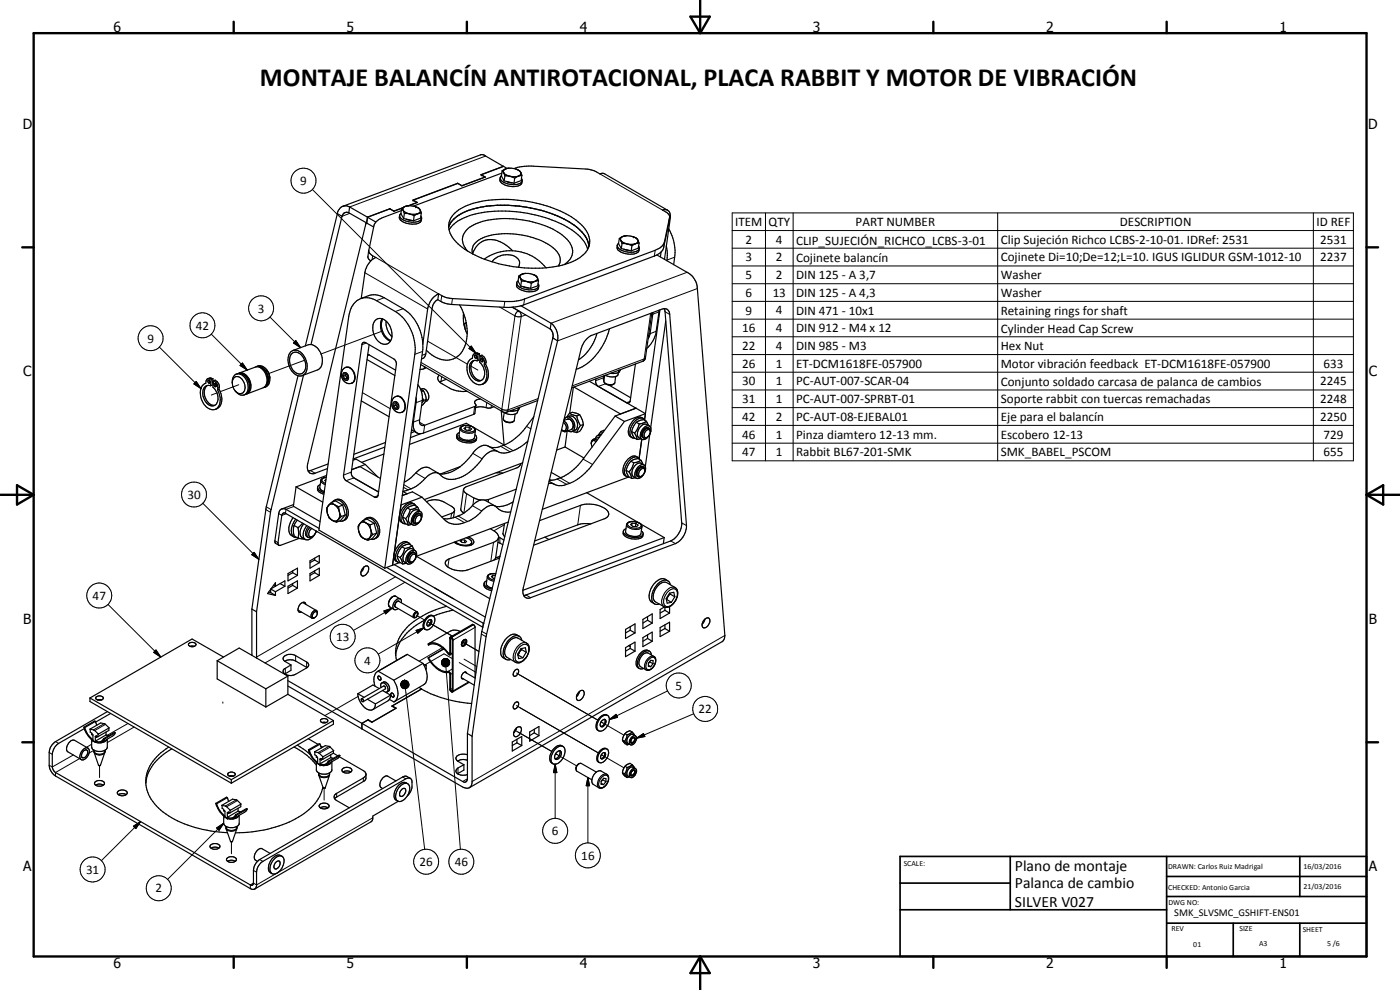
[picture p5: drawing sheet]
<svg xmlns="http://www.w3.org/2000/svg" width="420mm" height="297mm" viewBox="0 0 420 297" stroke-linecap="round" stroke-linejoin="round" font-family="sans-serif">
<defs><g id="words">
<text font-size="7.9" x="78" y="25.9">MONTAJE BALANCÍN ANTIROTACIONAL, PLACA RABBIT Y MOTOR DE VIBRACIÓN</text>
<g font-size="4.7">
<text x="304.6" y="261.2">Plano de montaje</text>
<text x="304.6" y="266.6">Palanca de cambio</text>
<text x="304.6" y="272">SILVER V027</text>
</g>
<g font-size="4.2">
<text x="34" y="9.6">6</text>
<text x="104" y="9.6">5</text>
<text x="174" y="9.6">4</text>
<text x="244" y="9.6">3</text>
<text x="314" y="9.6">2</text>
<text x="384" y="9.6">1</text>
<text x="6.8" y="38.7">D</text>
<text x="410.6" y="38.7">D</text>
<text x="7" y="112.9">C</text>
<text x="410.8" y="112.9">C</text>
<text x="7" y="187.1">B</text>
<text x="410.8" y="187.1">B</text>
<text x="7" y="261.4">A</text>
<text x="410.8" y="261.4">A</text>
<text x="34" y="290.4">6</text>
<text x="104" y="290.4">5</text>
<text x="174" y="290.4">4</text>
<text x="244" y="290.4">3</text>
<text x="314" y="290.4">2</text>
<text x="384" y="290.4">1</text>
</g>
<g font-size="3.9">
<text x="90.1" y="55.5">9</text>
<text x="220.6" y="67.8">ITEM</text>
<text x="230.6" y="67.8">QTY</text>
<text x="256.8" y="67.8">PART NUMBER</text>
<text x="336.1" y="67.8">DESCRIPTION</text>
<text x="395.1" y="67.8">ID REF</text>
<text x="223.7" y="73.1">2</text>
<text x="232.9" y="73.1">4</text>
<text x="238.9" y="73.5">CLIP_SUJECIÓN_RICHCO_LCBS-3-01</text>
<text x="300.3" y="73.2">Clip Sujeción Richco LCBS-2-10-01. IDRef: 2531</text>
<text x="396.2" y="73.1">2531</text>
<text x="223.7" y="83.7">5</text>
<text x="223.7" y="78.4">3</text>
<text x="232.9" y="83.7">2</text>
<text x="232.9" y="78.4">2</text>
<text x="238.9" y="83.7">DIN 125 - A 3,7</text>
<text x="238.9" y="78.5">Cojinete balancín</text>
<text x="300.3" y="83.8">Washer</text>
<text x="300.3" y="78.4">Cojinete Di=10;De=12;L=10. IGUS IGLIDUR GSM-1012-10</text>
<text x="396.2" y="78.4">2237</text>
<text x="223.7" y="89.1">6</text>
<text x="231.9" y="89.1">13</text>
<text x="238.9" y="89.1">DIN 125 - A 4,3</text>
<text x="300.3" y="89.2">Washer</text>
<text x="77.4" y="93.8">3</text>
<text x="223.7" y="94.4">9</text>
<text x="232.9" y="94.4">4</text>
<text x="238.9" y="94.4">DIN 471 - 10x1</text>
<text x="300.3" y="94.4">Retaining rings for shaft</text>
<text x="58.8" y="98.9">42</text>
<text x="222.7" y="99.7">16</text>
<text x="232.9" y="99.7">4</text>
<text x="238.9" y="99.7">DIN 912 - M4 x 12</text>
<text x="300.3" y="99.8">Cylinder Head Cap Screw</text>
<text x="44.2" y="102.8">9</text>
<text x="222.7" y="105">22</text>
<text x="232.9" y="105">4</text>
<text x="238.9" y="105">DIN 985 - M3</text>
<text x="300.3" y="105">Hex Nut</text>
<text x="222.7" y="110.3">26</text>
<text x="232.9" y="110.3">1</text>
<text x="238.9" y="110.3">ET-DCM1618FE-057900</text>
<text x="300.3" y="110.4">Motor vibración feedback ET-DCM1618FE-057900</text>
<text x="397.2" y="110.3">633</text>
<text x="222.7" y="115.7">30</text>
<text x="232.9" y="115.6">1</text>
<text x="238.9" y="115.7">PC-AUT-007-SCAR-04</text>
<text x="300.3" y="115.7">Conjunto soldado carcasa de palanca de cambios</text>
<text x="396.2" y="115.7">2245</text>
<text x="222.7" y="120.9">31</text>
<text x="232.9" y="120.9">1</text>
<text x="238.9" y="120.9">PC-AUT-007-SPRBT-01</text>
<text x="300.3" y="121">Soporte rabbit con tuercas remachadas</text>
<text x="396.2" y="120.9">2248</text>
<text x="222.7" y="131.6">46</text>
<text x="222.7" y="126.3">42</text>
<text x="232.9" y="131.6">1</text>
<text x="232.9" y="126.3">2</text>
<text x="238.9" y="131.7">Pinza diamtero 12-13 mm.</text>
<text x="238.9" y="126.3">PC-AUT-08-EJEBAL01</text>
<text x="300.3" y="131.7">Escobero 12-13</text>
<text x="300.3" y="126.4">Eje para el balancín</text>
<text x="396.2" y="126.3">2250</text>
<text x="397.2" y="131.6">729</text>
<text x="222.7" y="136.9">47</text>
<text x="232.9" y="136.9">1</text>
<text x="238.9" y="136.9">Rabbit BL67-201-SMK</text>
<text x="300.3" y="136.9">SMK_BABEL_PSCOM</text>
<text x="397.2" y="136.9">655</text>
<text x="56.2" y="149.6">30</text>
<text x="27.8" y="180">47</text>
<text x="100.9" y="192.3">13</text>
<text x="109.3" y="199.4">4</text>
<text x="202.7" y="206.9">5</text>
<text x="209.7" y="214">22</text>
<text x="165.6" y="250.6">6</text>
<text x="174.4" y="257.9">16</text>
<text x="25.9" y="262.1">31</text>
<text x="125.9" y="259.8">26</text>
<text x="136.5" y="259.8">46</text>
<text x="46.7" y="267.8">2</text>
</g>
<text font-size="3.1" x="352.4" y="275">SMK_SLVSMC_GSHIFT-ENS01</text>
<g font-size="2.4">
<text x="271.2" y="259.7">SCALE:</text>
<text x="350.6" y="260.8">DRAWN: Carlos Ruiz Madrigal</text>
<text x="391.2" y="260.6">16/03/2016</text>
<text x="350.6" y="267">CHECKED: Antonio Garcia</text>
<text x="391.2" y="266.7">21/03/2016</text>
<text x="350.6" y="271.4">DWG NO:</text>
<text x="351.6" y="279.3">REV</text>
<text x="372" y="279.4">SIZE</text>
<text x="391" y="279.6">SHEET</text>
<text x="358.1" y="284.1">01</text>
<text x="377.9" y="283.8">A3</text>
<text x="398.3" y="283.8">5 /6</text>
</g>
</g></defs>
<g fill="none" stroke="#000" stroke-width=".3">
<path d="M93.8 56.9l49 49.1M145.7 46.8l-40.8 15.3M180 52.2l18.8 10.8M105 64l-2.4 .9M111.8 76.8l-.1 1.1M112.8 77.3l18.8 10.9M196.6 75.1l-.2 1.7M199.4 72.5l-.2 1.8M200.9 65.2l-.2 1.8M202.5 77.2l-2.3 .8M219.7 63.9h186.5v74.4h-186.5zM219.7 69.2h186.5"/>
<path d="M219.7 74.5h186.5M219.7 79.8h186.5M229.7 63.9v74.4M238 63.9v74.4M299.4 63.9v74.4M394.2 63.9v74.4M81 95.1l9.2 9.2M109.5 81.8l18.8 10.9M114.5 99.4l-18.2 6.8M115.3 89.3l-2.3 .9M121 92.6l-2.4 .9M132.6 88.7l-.3 1.8"/>
<path d="M135.8 89.6l-.3 1.8M149.9 92.1l4.6 2.7M151.5 90.5l-.3 1.7M153.7 92.2l1.9 1.1M154.5 94.8l.7 .2h1.2M154.5 94.8l-3.9 28M155.6 93.3h.1M155.6 93.3l.8 .9v.8M155.6 93.3l-.7 .6-.4 .9M156.4 95l-3.9 28M157.4 89.7l-.2 1.8M157.8 94.5l-1.4 .5"/>
<path d="M195.3 94l-2 13.7M196.9 99.4l-1.8 .7-.3-.2M197.8 93.6l-1.9 .7M199.6 93.5l1.4 .9M206.2 81.7l-40.8 15.3M209.3 86.6l-42 15.7M219.7 85.1h186.5M219.7 90.4h186.5M219.7 95.8h186.5M47.8 104.1l12.5 12.5M58.9 114.5l1.4 2.1-2.1-1.4zM63.4 113.5l-.5 .2"/>
<path d="M63.4 100.2l10.8 10.8M65.1 117.9l-1.7 .6M65.1 114.5l-.4 .2M65.8 116.3l-.4 .2M71.7 115.4l-5.6 2.1M72 109.6l.8-.7 1.4 2.1zM72.8 108.9l1.4 2.1-2.2-1.4zM88.8 102.2l1.4 2.1-2.1-1.4zM91.4 108.1l-10.7 4M103.1 111.9a1.28 1.28 0 0 1 1.4 .7 1.28 1.28 0 0 1-.3 1.6 1.43 1.43 0 0 1-1.1-2.3zM103.7 110.2a2.74 2.74 0 0 1 2.7 3.5l-.3 .8-.6 .5M108.8 117.8l8.3 4.8"/>
<path d="M109.9 102.9l-1.3 .5M110.8 106.5l-.5 .2M118.8 119a2.79 2.79 0 0 1 2.6 3.7l-.4 .7-.4 .3M126.4 108.8l24.2 14M126.8 105.5l-2.3 .8M127.5 110.1v.4M127.8 106.2l-1.2 .4M128.3 102.4l12 6.9M132.5 113l-.1 1.4M141.1 109.7l2.3 1.3M141.4 103.8l1.4 2.2-2.1-1.4zM143.4 106l-.5 .2"/>
<path d="M145.1 107l-.4 .2M145.9 108.8l-.5 .2M161.5 119.6l-9 3.4M173.8 107.8l-.2 .1M181.1 113.4l-2.3 .8M181.7 115.1l-2.1 .9M193.3 107.7l-.4 .7M193.3 107.7l-21.6 8.1M193.7 107.4l-.4 .3M219.7 101h186.5M219.7 106.4h186.5M219.7 111.7h186.5"/>
<path d="M219.7 117h186.5M118.1 120.6a1.17 1.17 0 0 1 1.4 .3 1.17 1.17 0 0 1 .2 1.3 .73 .73 0 0 1-.6 .7 .73 .73 0 0 1-.8-.4l-.4-1zM125.9 126.7l1.6 .9-.4 2.3M125.9 125.9l-1.8 .8-.2-.2M126.7 120.1l-1.8 .7M138.1 128.6a3 3 0 0 0 4 1.2l.6-.6M138.5 128.1a3 3 0 0 1 3.9 .7 1.11 1.11 0 0 1-1.4 .9 2.28 2.28 0 0 1-2.6-1.4zM141.9 136l2.8 1.7M142.4 122l-.3 2.3M146.1 120.8l-.2 1.5M147.5 121.6l-.1 .7M150.2 133.9l2.9 1.7"/>
<path d="M150.6 122.8l.9 .3 1-.1M150.6 122.8l.3 .8M151.2 133.6l2.8 1.6M152.5 123l-.5 .7M158 127.9l1.3 .8M170.3 125.8a1.78 1.78 0 0 1 1.6 1.1 1.78 1.78 0 0 1-.5 2M175 137.8l2.8 1.6M179.9 131.1l-.2 .1M189.1 120.4l-1.1 .4M194.6 128.4a1.91 1.91 0 0 0-2 2.2l.3 .7M219.7 122.3h186.5M219.7 127.6h186.5"/>
<path d="M219.7 133h186.5M60.9 151l16.8 16.8M79.8 152.9l1.4 .8M79.9 152.1l1.5 .8M83.6 154.1l1 .5 1.3-.5M88.2 152l-2.4 .8-.1 1.2M92.6 158a2.23 2.23 0 0 0-.5 3M93.2 141.2l1.4 .8M96.3 144.2a1.49 1.49 0 0 0 1.3 1.2M97.9 143.3a1.01 1.01 0 0 0-1.3 1l1.1 .7M105.4 141.6l-2.3 .9M106.2 143.4l-2.3 .8"/>
<path d="M113.4 148.7l-1.1 .4M121.1 146.2l1.4 .8M121.2 145.4l2.1 1.3M124.8 141.9l2.8 1.7M125.9 154.1a1.91 1.91 0 0 0-1.7 2.8M135.5 154l-.2 1.5M136.6 155.2l2.8 1.6M137.5 154.8l2.8 1.7M140 148.1l-.8 5.8M141.8 151.7l2.8 1.6M142.2 149.4l-.3 2.2M146.6 149.9l-.1 .8"/>
<path d="M151.3 157.5l-3.1 1.8M167.2 143.7l2.8 1.6M168.1 143.4l2.9 1.6M174.2 151.6l-.8 5.9M188 157.4a2.31 2.31 0 0 0 2.5 1.5 1.86 1.86 0 0 0 2.1-.9M188.4 157a3.1 3.1 0 0 1 4 .6 1.31 1.31 0 0 1-1.7 .9 2.01 2.01 0 0 1-2.3-1.4zM192.9 140a1.9 1.9 0 0 0-1.6 2.9M204.6 156.9l1.4 .8M75.6 166.4l.7-.7 1.4 2.1zM82.5 162.3l.9 .5M118.7 173.1l-41.7 24M118.8 178.9a2.12 2.12 0 0 0-1.8 3.2"/>
<path d="M121.5 174.7l-42 24.2M124.2 165.7a1.87 1.87 0 0 0-1.6 2.9M134.8 167.7l-.4 2.4M146.3 173a1.95 1.95 0 0 0 1.9 1.4M148.1 162.7l-.8 5.7M148.8 172.2a1.56 1.56 0 0 0-2.3 .8 2.1 2.1 0 0 0 1.8 1M150 161.3v1.6M157.8 178.5l1.4 .8M200.3 177.7a1.74 1.74 0 0 1 2.8-.5 3.6 3.6 0 0 1-3.2 4.7 1.92 1.92 0 0 1-.6-2.4zM201.3 162.3l1.4 .8M202.6 176.3a3.1 3.1 0 0 0-3.5 2.3 2.44 2.44 0 0 0 .2 3.4M32.4 181.4l15.8 15.7"/>
<path d="M46.8 195l1.4 2.1-2.1-1.4zM88.7 196.7v1.6M92 198.6v1.6M115.2 183.3l2.4-.8-1.9 1.7zM117.6 182.5l-11.5 6.6M119.7 180.5a1.12 1.12 0 0 0-1 1.7M119.9 180.5a1.09 1.09 0 0 0-1.2 .2 1.09 1.09 0 0 0-.3 1.2l.5 .3M124.9 189.1l2.4-.8-1.9 1.7zM124.9 184.5l2.6 1.6M127.3 188.3l-13.8 8M128.3 186.6l7.4 4.2M132.5 198.6l1.1-1-1.1 1.3z"/>
<path d="M132.6 198.3l1-.7-1.1 1zM132.7 198.1l.9-.5-1 .7zM132.7 194.4l-6.9 4M132.9 197.9l.7-.3zM132.9 197.9l.7-.3-.9 .5zM133.1 197.7l.5-.1zM133.6 197.6v2.5M133.6 197.6l-1.1 1.5v-.2zM133.6 197.6l-1 1.8-.1-.3zM133.6 197.6l-.9 2-.1-.2zM133.6 197.6l-.7 2.2-.2-.2zM133.6 197.6l-.4 2.3-.3-.1z"/>
<path d="M133.6 197.6l-.2 2.5-.2-.2zM133.6 197.6l.1 2.5h-.3zM133.6 197.6l.3 2.5h-.2zM133.6 197.6l.6 2.4-.3 .1zM133.6 197.6l.8 2.3-.2 .1zM133.6 197.6l1.1 2.1-.3 .2zM133.6 197.6l1.2 1.8-.1 .3zM133.6 197.6l1.3 1.6-.1 .2zM133.6 197.6l1.3 1.3v.3zM133.6 197.6l1.3 1.1v.2zM133.6 197.6l1.3 .8v.3zM133.6 197.6l1.3 .8z"/>
<path d="M133.6 197.6l1.2 .6zM133.6 197.6l1 .4zM133.6 197.6l.8 .2zM133.6 197.6l.5 .1zM133.6 197.6h.3zM133.8 197.6v2.5l4.4 54.7M135 195.8l-.5 .4M135.8 197.6l-2.5-1.4-5.7 3.2M135.8 195.9l-.6 .2-.2-.1M137.8 198.8l5 2.9M138.7 192.5l5 3zM139.3 197.8l3.8 2.2"/>
<path d="M142.1 187.4l-6.6 3.8v.3h-.5M142.1 187.5l-6.6 3.8v.2M142.6 188.3l-6.6 3.8-.2-.2M144.5 190.2l1.4 .9M144.6 189.4l1.4 .8M145.2 186.9l-.2 .1-.1 1.2M155.7 194.4a1.72 1.72 0 0 1 2.8-.6 3.8 3.8 0 0 1-2.9 4.9 1.51 1.51 0 0 1-1-2.2zM158 193a2.61 2.61 0 0 0-3.1 1.5 3.6 3.6 0 0 0-.4 4l.2 .2M194.8 197.7a1.07 1.07 0 0 1 1.5-.4 1.07 1.07 0 0 1 .4 1.5 2.76 2.76 0 0 1-2.3 2.2 2.08 2.08 0 0 1 .4-3.3zM196.2 197a2.53 2.53 0 0 0-2.7 2.6v.8l.4 .6M217.5 190.7l-75.8 43.8M31.3 217.1l-3.2 1.9"/>
<path d="M31.7 217.3l-3.3 1.9M38.4 217.1l-6.2 3.5M40.2 218.1l-8 4.7M66.9 210.6v.4M85.6 200.5v1.6M107.5 209l-10 5.7M120.3 205.2l1.1-1.1-1.1 1.4zM120.3 205l1.1-.9-1.1 1.1zM120.5 204.7l.9-.6-1.1 .9zM120.6 204.5l.8-.4zM120.6 204.5l.8-.4-.9 .6zM120.9 204.3l.5-.2z"/>
<path d="M121.4 204.1v2.5M121.4 204.1l-1.1 1.6v-.2zM121.4 204.1l-1 1.9-.1-.3zM121.4 204.1l-.8 2.1-.2-.2zM121.4 204.1l-.7 2.3-.1-.2zM121.4 204.1l-.4 2.4-.3-.1zM121.4 204.1l-.2 2.5-.2-.1zM121.4 204.1l.1 2.5h-.3zM121.4 204.1l.4 2.5h-.3zM121.4 204.1l.6 2.4-.2 .1zM121.4 204.1l.8 2.3-.2 .1zM121.4 204.1l1.1 2.1-.3 .2z"/>
<path d="M121.4 204.1l1.2 1.9-.1 .2zM121.4 204.1l1.3 1.6-.1 .3zM121.4 204.1l1.4 1.3-.1 .3zM121.4 204.1l1.3 1.1 .1 .2zM121.4 204.1l1.3 1.1zM121.4 204.1l1.2 .8zM121.4 204.1l1.1 .6zM121.4 204.1l.9 .4zM121.4 204.1l.7 .2zM121.4 204.1l.5 .1zM121.4 204.1h.2zM121.7 206.6l5.8 48.2"/>
<path d="M135.8 207.1l-.3 .2v.3M135.8 207.2l-.3 .4M135.8 206.5l-.6 .4-.2-.1M135.8 202.1l-.6 .2-.2-.1M135.8 200.7l-1.3 .8 .1 .3M140.6 204.6l-4.6 2.7-.2-.1M154.6 219.2l11 6.3-10.1-5.8M155 201.9l24.4 14.2M155 211.7l24.6 14.2M180.9 216.9l-.5-.3 6.9 4M182.9 215.9l2-1.6 .4 .9zM200.4 207.3l-17.5 8.6"/>
<path d="M208.2 214.2l-17.2 7.3M14.8 225.8l.9 .5M16.7 222.5l.9 .6M22 226.5l-6.3 3.6-.9-.5M23.9 227.6l-7.2 4.2v1M27.5 223.3l-1.5 .9M28.2 225.1l-1.5 .9M28.3 225.8a2.03 2.03 0 0 0 3.1 0M28.3 225.2a1.24 1.24 0 0 0 1.6 1.1l1.1-.2 .5-.9M28.8 220.9l-.2 .1M29.5 229.5h.7M29.9 229.7v3.6"/>
<path d="M70.9 240l-3.3 1.9M95.7 232.6a2.07 2.07 0 0 0 3.2 0M95.7 232a1.83 1.83 0 0 0 3.2 .4v-.4M96.2 227.8h-.2M97 236.3h.6M97.3 236.6v3.5M98.7 223.9l-3.2 1.9M99.1 224.2l-3.3 1.8M101 238v1.1M109 233.4v1.1M120.9 233.1l.9 .6M137.4 230.4v1.7"/>
<path d="M140.3 233.7l-1.5 .8M166.6 229.3l.5 2.5h-1zM166.6 229.3v16.2M167.3 226.4l-.6-.3 6.3 3.7M176.4 233.3l.5 2.5h-1zM176.4 233.3v19.6M180.7 233.1a1.02 1.02 0 0 1 1.3-.5 1.02 1.02 0 0 1 .6 1.3 2.75 2.75 0 0 1-2.3 2.4 1.59 1.59 0 0 1-.2-2.4zM180.9 226.7l-.4-.3 6.8 4M182.1 232.3a2.74 2.74 0 0 0-2.8 3.3l.5 .8M191 221.5l2.1-1.4 .4 .9zM40 247.9l2.2-1.4-1.4 2.1zM42.2 246.5l-11.8 11.7"/>
<path d="M65 248.4l2.1-1.4-1.4 2.1zM67.1 247l-16.8 16.9M67.8 248.7a2.07 2.07 0 0 0 3.3 0M67.8 248.1a1.85 1.85 0 0 0 3.3 .4v-.4M68.4 243.8l-.2 .1M69.2 252.4h.6M69.5 252.6v3.6M71.3 240.2l-3.3 1.9M77.9 257.9l1 .5M111.9 245.4l-34.9 20.1-.9-.5-1 .5v1.1M76.1 261.2l.9 .5"/>
<circle cx="91.1" cy="54.2" r="3.8"/>
<circle cx="60.7" cy="97.6" r="3.7"/>
<circle cx="78.4" cy="92.5" r="3.7"/>
<circle cx="45.2" cy="101.5" r="3.8"/>
<circle cx="58.2" cy="148.4" r="3.7"/>
<circle cx="29.8" cy="178.7" r="3.7"/>
<circle cx="102.8" cy="191" r="3.8"/>
<circle cx="110.3" cy="198.1" r="3.8"/>
<circle cx="203.7" cy="205.7" r="3.7"/>
<circle cx="211.6" cy="212.7" r="3.8"/>
<circle cx="127.9" cy="258.6" r="3.8"/>
<circle cx="138.5" cy="258.6" r="3.8"/>
<circle cx="166.6" cy="249.3" r="3.8"/>
<circle cx="176.4" cy="256.6" r="3.8"/>
<circle cx="27.8" cy="260.9" r="3.8"/>
<circle cx="47.7" cy="266.5" r="3.8"/>
</g>
<g fill="none" stroke="#000" stroke-width=".35">
<path d="M138.6 55.7v.1M145.6 53.1v.1M145.6 53.1l-7 2.6M150.1 53.3a1.91 1.91 0 0 0 1.7 2.3 4.2 4.2 0 0 0 4.8-.6l.1-.7M150.5 52.7a1.02 1.02 0 0 0-.4 1 1.02 1.02 0 0 0 .8 .8 5.1 5.1 0 0 0 5.7 .1l.1-.4M150.6 51.9l-26.5 9.9M150.7 51.3l.6 .7M150.7 51.3l-.2 1.5 .8 1.5M151.1 49.9l-5.7-3.3-1.1-.2-41.4 15.5M151.1 49.9l-.1 .1M151.1 49.9l-6.8 2.5 1.3 .7M151.1 49.9l-6.7 2.6 1.2 .6-7 2.7-1.2-.8-13.5 5 1.3 .7"/>
<path d="M151.1 49.9l1.1 .6M151.2 52l.3 .7M151.3 52l1.4 .8M151.3 54.3l3 .7M151.5 50.8l-.4 .4 .1 .8M151.5 52.7l1.2 .1M151.5 50.8l-.8 .5M151.5 52.7l-.2 1.6M152 50.6l-.5 .2M152 54.5l1.7 .4M152.1 50.5l-.6 .3M152.4 50.5h-.3"/>
<path d="M152.5 50.5l1.9 .1 1 .4M152.5 50.5l-.5 .1M152.7 52.8l.3 .1M152.8 50.5h-.4M153 52.9l1.5 .6M154.3 50.6a14.3 14.3 0 0 1 5.8-.7l15.7 .8a8.1 8.1 0 0 1 4.2 1.5l1-.2 .5 .2 18.9 10.9M154.5 53.5l-.2 1.5M154.9 50.8l.5 .1M155.4 50.9l.5 .4 .4 .6M155.4 51l1 .9M156.3 51.9l-.1 .6-1.7 1M156.4 51.9l.2 .7"/>
<path d="M156.5 53.6l.2 .6M156.6 52.6a6.3 6.3 0 0 1-3.6 .3M156.6 52.6l-.2 1.6-2.1 .8M101.2 64.1l1.4 .8M101.2 64.1l-9.6 39.7M102.6 64.9l-9.3 38.5M102.9 61.9l1.1-.1 .9 .3M102.9 61.9a2.93 2.93 0 0 0-1.7 2.2M104.7 63.8l7.4 4.3M104.7 63.8a1.41 1.41 0 0 0-2.1 1.1M104.9 62.1l-.2 1.7M104.9 62.1l5.4 3.1"/>
<path d="M109.9 66.8l-17.5 72.3a2.03 2.03 0 0 0 1.9 3l4-1.5M110 66.9h.1M110.3 65.2l-.2 1.7M110.6 75.1l-.2 2.2 .9 1M117 62.7h.1M117 62.7l-6.7 2.5 2.5 1.4M117 62.7l1.2 .6M117 62.7l-6.7 2.5M118.2 63.3v.1M119.9 64.6a1.74 1.74 0 0 0 1.4 2.2 4.4 4.4 0 0 0 5.1-.5l.1-.8M120.3 64l-.3 .3a1.67 1.67 0 0 0 1.7 2 4.1 4.1 0 0 0 4.8-.6l-.2-.9M120.4 63.2l-5.4 2a4.2 4.2 0 0 0-2.8 2.6l-1.6 7.5 .7 1 1.5 1a6.1 6.1 0 0 0-3.3 4.5l-1.1 7.7"/>
<path d="M120.6 62.5l.3 .4M120.6 62.5l-.3 1.6 .8 1.5M120.6 62.5l-2.4 .9-1.2-.7M120.8 62.4l-2.6 .9M120.9 62.9l.2 .4M121.1 63.3l.3 .8M121.1 63.3l1.4 .8M121.1 65.6l3 .7M121.4 62.1l-.4 .3-.1 .5M121.4 62l-.8 .5M121.4 64.1h1.1M121.4 64.1l-.3 1.5"/>
<path d="M121.9 65.7l1.7 .5M122.5 64.1l.3 .1M122.6 61.7l-1.2 .3M122.6 61.7l2 .3 1.2 .6M122.6 61.7l-1.2 .4M122.8 64.2l1.5 .5M124 60.1l1.3 .6-2.7 1.1M124.3 64.7l-.2 1.6M124.7 62l1.1 .5 .3 .5M125.2 60.7v.1M125.2 60.7l-2.7 1.1M125.4 64.1l-1.1 .6"/>
<path d="M125.4 64.1l-1 .2-1.6-.1M125.7 64l-.3 .1M125.9 62.7l.2 .3M126.1 63l.3 .9M126.1 63v.5l-.4 .5M126.4 63.9l-.7 .1M126.4 63.9l-.2 1.5-2.1 .9M134.7 68.1a10.2 10.2 0 0 1 7.6-5.5 40.5 40.5 0 0 1 29.3 4.5 9.4 9.4 0 0 1 5.1 6.9M134.8 69a10.8 10.8 0 0 1 7-4.6 40.5 40.5 0 0 1 29.9 4.6 11.1 11.1 0 0 1 4.6 5.8M136.1 64.3a16.3 16.3 0 0 1 10.6-4.2 39.8 39.8 0 0 1 26.2 5.9 8.2 8.2 0 0 1 4 7.1 7.1 7.1 0 0 1-4.9 5.3 33.9 33.9 0 0 1-18 1.6 36.6 36.6 0 0 1-13-4.3 12.5 12.5 0 0 1-6.1-6.3 5 5 0 0 1 1.2-5.1zM140.3 75.3a4.5 4.5 0 0 1 1.3-7.5 24 24 0 0 1 14.3-1.9 23.6 23.6 0 0 1 14.3 5.9 4.5 4.5 0 0 1-.9 7.6M141.9 76.2a3.6 3.6 0 0 1 2.4-4.5 23.5 23.5 0 0 1 18.8 .8 9 9 0 0 1 5 4.9v1.3l-.6 1.1"/>
<path d="M145.3 77.8a13.6 13.6 0 0 1 18.6 2.5M147.7 78.6a5.4 5.4 0 0 1 7.9-.7l.3 .9-.3 1.4M153.8 75.2a8.6 8.6 0 0 0-8.5-3 6 6 0 0 0-3.5 3.9M185.2 73.6a1.66 1.66 0 0 0 1.4 2.2 4.4 4.4 0 0 0 5.1-.5l.1-.8M185.2 73.6a3.4 3.4 0 0 0 3.6 2.1 2.51 2.51 0 0 0 3-1.2l-.1-.7M185.7 73l-.5 .6M185.9 71.5l.1 .2a2.49 2.49 0 0 0 1.8 1.4M185.9 71.5l-.3 1.6 .9 1.5M186.5 74.6l2.9 .7M186.7 73.1h1.1M186.7 73.1l-.2 1.5M186.7 71l-.5 .7 .5 1.4"/>
<path d="M186.7 71l-.8 .5M187 71h-.3M187.2 74.8l1.7 .4M187.6 70.8l-.6 .2M187.8 73.1l.7 .2M187.9 70.7a4.6 4.6 0 0 1 3.4 1.1M187.9 70.7l-.3 .1M188.5 73.3l1.1 .4M189.6 73.7l-.2 1.6M190.1 71l1.2 .8M190.4 73.2l-.8 .5M190.4 73.2l-1.9 .1"/>
<path d="M191 73l-.6 .2M191.3 71.8l.2 .4M191.5 72.2v.4l-.5 .4M191.5 72.2l.3 .7M191.8 72.9l-.8 .1M191.8 72.9l-.3 1.6-2.1 .8M197.1 76.5l9.1 5.2a5.8 5.8 0 0 1 3.1 4.9l8.2 104.1-.1 1-.7 .8-75.8 43.8M198.4 75.6l-.2 1.5M200 73.8l.3 2.1-.2 2.3M200.4 63.1l-.6-.2-1 .1 1 .6a1.74 1.74 0 0 1 1.1 1.6l-1.6 7.7-1.3 1.5-1.4 .7-40.3 15-1.9 .3-2.9 .1-15.7-.9a7.5 7.5 0 0 1-4.2-1.4M200.4 63.1l.5 .6 .3 1.4-1.8 12.7M200.7 68.6a14.7 14.7 0 0 1 1.5 10.8"/>
<path d="M201 65.2l-1.8 9.1a3.9 3.9 0 0 1-2.8 2.5l-39.2 14.7a14.4 14.4 0 0 1-6 .7l-15.7-.8a8.1 8.1 0 0 1-4.1-1.5M106.2 91.1a5 5 0 0 1 6.8-.9l5.6 3.3a13.4 13.4 0 0 1 5.9 12.8l-9 64.2-19.8-11.5 9-64.1 .7-2.4zM108.3 89.6l2.3-.9a5.4 5.4 0 0 1 4.7 .6l5.7 3.3a13.7 13.7 0 0 1 5.8 12.9l-9 64.1M114.7 95.6a5.1 5.1 0 0 0 2.5 6.8M114.8 95.7a5.3 5.3 0 0 0 2.5 6.5M114.9 95.7a2.34 2.34 0 0 0-2.5 .6 2.34 2.34 0 0 0-.5 2.4 4.6 4.6 0 0 0 3.7 4.6 2.64 2.64 0 0 0 2-3.6l-.6-1.8-1.1-1.5M114.9 95.7l1 .7M115.9 96.4a5.6 5.6 0 0 0 1.7 4.6M131.4 89.9a3.2 3.2 0 0 0-1.7 2.3l-1.9 14-.5 1.1-.8 .4M131.6 88.2l-.2 1.7M131.6 88.2a5.8 5.8 0 0 0-3.3 4.5l-1.4 10.4M137.9 91.5l1.1 2.2 .9 3.2"/>
<path d="M139.1 93.9v.8a11.3 11.3 0 0 0 1.1 5.5M139.9 96.8l-.7 .5M139.9 96.9l-.4 .2 .1 1.7M139.9 96.9a9.8 9.8 0 0 1-2.8 10.2 6.9 6.9 0 0 1-8.6-1.5l-.5-.5M153.8 92.2l11.3 6.5M155.1 84.9a2.11 2.11 0 0 0 2.2 2.4 3.9 3.9 0 0 0 4.3-.7l.1-.8M155.1 84.8a2.9 2.9 0 0 0 3.1 2.1 3.1 3.1 0 0 0 3.4-.9l-.1-.9M155.5 84.3l-.4 .5M155.7 82.8l.3 .4M155.7 82.8l-.2 1.6 .8 1.5M156 83.2l.2 .4M156.2 83.6l1.4 .8"/>
<path d="M156.2 83.6l.3 .7M156.3 85.9l2.9 .6M156.3 91.7l9.1 5.3M156.5 84.3l1.1 .1M156.5 84.3l-.2 1.6M156.5 82.3l-.8 .5M156.5 82.3l-.3 .3-.2 .6M156.8 82.2a4.7 4.7 0 0 1 4.3 .9l.1 .2M156.8 82.2l-.3 .1M157 86l1.7 .4M157.6 84.4l.8 .1M157.8 82l-1 .2"/>
<path d="M158 84.5l.4 .1M158.4 84.6l1.1 .4M159.5 85l-.3 1.5M159.9 82.3l.9 .4 .4 .6M161.2 83.3l.1 .1M161.3 83.4l.3 .8M161.3 83.4a1.67 1.67 0 0 1-2.1 1.2l-.8-.1M161.6 84.2l-1.3 .3-.8 .5M161.6 84.2l-.2 1.6-2.2 .7M165.1 98.7l.8 1.2v1.5M165.4 97a5.3 5.3 0 0 1 1.9 5.3M165.4 97l-.3 1.7"/>
<path d="M182.9 98.7a17.7 17.7 0 0 1-9.4 11.9l-.6 .2M195.6 93.9l-1.9 13.5-.4 .8-21.7 8.2M195.9 93.8l-.8 6.3-.6 1.5M197.8 93.1l-.9 6.3a8.5 8.5 0 0 1-2.8 5.1M198.1 93l-4.6 32.9 .2-1.8M199.3 92.6l.3 .9 5 63.4a6.2 6.2 0 0 1-3.3 5.4l-44.1 16.4M199.8 96.3l-4.5 32.1M61.8 115a3.7 3.7 0 0 0-1.2 5.1 3.3 3.3 0 0 0 4.3 2.5 4.5 4.5 0 0 0 .4-5.6M61.8 115h-.1M62.3 115.7a3.7 3.7 0 0 0 1.3 5.8l.6 .2M62.3 115.7h.8M62.3 115.7a2.58 2.58 0 0 0-1.2 3.6 2.95 2.95 0 0 0 3.2 2.4"/>
<path d="M62.4 114.2l.1-.1a.46 .46 0 0 1 .5 .3 .46 .46 0 0 1-.3 .6l-.3-.4zM62.5 113.6l.9 .2M62.9 114.1l.2 .6M63.4 113.8l-.3 1.9M63.9 113.7a1.35 1.35 0 0 0-1.5-.1 1.35 1.35 0 0 0-.6 1.4M63.9 113.7l-.2 1.9-.6 .1M63.9 113.7l-.5 .1M64.2 114.2l.9 .9 .2 .5v1.4M64.2 114.2l.4-.2a2.38 2.38 0 0 1 1.1 2.8M64.2 114.2l-.3 2a3.6 3.6 0 0 1 .6 5.4l-.2 .1M64.7 115.2l.2 .6M65.7 116.8a4.5 4.5 0 0 1-.1 5.5l-1.1 .6"/>
<path d="M65.7 116.8l-.4 .2M69.7 115a2.14 2.14 0 0 1 2-2.8 4 4 0 0 1 2 6 2.08 2.08 0 0 1-3-.8M70.5 117.2a1.64 1.64 0 0 0 2.1 .8 1.64 1.64 0 0 0 .9-2.1 2.57 2.57 0 0 0-3-2.7 3.2 3.2 0 0 0 .1 4.1M70.9 112.3a2.97 2.97 0 0 1 3.8 2.6 2.83 2.83 0 0 1-1.4 3.6M71.8 111.9a3.5 3.5 0 0 1 3.5 3.9 2.59 2.59 0 0 1-1.1 2.4M71.8 111.9l-.3 .2M72.6 112.2a3.7 3.7 0 0 1 2 5.3M74.2 118.2h-.3M76.8 110.1a2.82 2.82 0 0 1 3.6 2.4 2.64 2.64 0 0 1-1.2 3.7M76.9 110.1a3.8 3.8 0 0 1 3.2 4.5l-.3 1-.6 .6-5.1 2M76.9 110.1l-5.1 1.8M77 110a2.71 2.71 0 0 1 3.7 2.2l.3 1.2"/>
<path d="M77.9 110.2a3.6 3.6 0 0 1 2 5.3M80 110.9a3.8 3.8 0 0 1 0 5.1l-.6 .2M87.2 105.6a2.65 2.65 0 0 1 4.1 1.3 4.6 4.6 0 0 1 .1 5.4 2.51 2.51 0 0 1-3.8-1 4.8 4.8 0 0 1-.4-5.7zM87.5 106.2a1.96 1.96 0 0 1 3 .4 3.8 3.8 0 0 1 .3 5.4 2.65 2.65 0 0 1-3.5-2 3.7 3.7 0 0 1 .2-3.8zM87.9 105.2l4.6-1.7a4 4 0 0 1 4.2 3.7 3.1 3.1 0 0 1-1.4 3.8l-4.6 1.7M89.4 112.7l-9.5 39.4-4.3 30.7M91.1 112.6l-9.9 40.7-4.2 30.3M103.1 110.7a1.84 1.84 0 0 1 3 .8 2.25 2.25 0 0 1-.6 3.5 2.63 2.63 0 0 1-2.7-1.3 2.63 2.63 0 0 1 .3-3zM103.1 112.9l.2-.8 .7 .1 .4 .8-.2 .8-.7-.1M103.1 112.9l.4 .8M103.7 112.6l.4 .9M103.7 112.6l-.6 .3"/>
<path d="M103.8 112.2l-.1 .4M104.1 113.5l-.6 .2M104.1 113.5h.2M108.9 102.9l.8-.1 8.5 4.9a1.77 1.77 0 0 1 .7 1.7l-5.4 39.1a.73 .73 0 0 1-.4 .7 .73 .73 0 0 1-.8-.1l-8.4-4.9-.6-.7-.2-.8 5.5-39.3zM110.2 107.9l8.3 4.8M110.4 106.3l8.3 4.8M110.8 103.4l-5.4 38.8 .3 .7 .5 .5 7.4 4.2M118.1 119.4a1.81 1.81 0 0 1 3.1 .8 2.49 2.49 0 0 1-.5 3.5 2.62 2.62 0 0 1-2.8-1.2 2.62 2.62 0 0 1 .1-3zM124.9 119.3v1.1l-.8 6.3a2.49 2.49 0 0 0 1.9 3.4h.4M125.4 115.4l.8 1.3M126.2 116.7l.4 1.5 .2 1.5-.9 6.2a1.21 1.21 0 0 0 .2 1.4 1.21 1.21 0 0 0 1.4 .3l15.2-5.7 .1-.5a.83 .83 0 0 1-.3-.9 .83 .83 0 0 1 .7-.6l1-.2M126.2 116.8l.9 .5"/>
<path d="M126.3 109.4l24.8 14.3h.9l9.4-3.5M126.3 116.8a1.56 1.56 0 0 1 2.2 1.2 1.64 1.64 0 0 1-.8 2.5M126.8 119.4l.4 .7M127.1 117.3l.6 1.2 .2 1.3M127.1 117.3l-.6 .2M127.2 110.6l-1.1 .3M127.4 110l-.1 .6M127.8 110.2l-.6 .4M127.9 119.8l-.8 1.5-.6 .4M127.9 119.8l-.7 .3M131.8 112.6a1.46 1.46 0 0 0 .6 2.4l2.5 1.4a8.5 8.5 0 0 0 4.8 1M133.9 113.8l-2 .8"/>
<path d="M139.7 117.1v.3M140.2 117.4h-.5M141.8 107.5a3.7 3.7 0 0 0-1.2 5.1 3.4 3.4 0 0 0 4.4 2.5 4.4 4.4 0 0 0 .3-5.6M141.8 107.5h-.1M142.3 108.2a3.8 3.8 0 0 0 1.3 5.8l.9 .1M142.3 108.2h.9M142.4 106.1l.8-.2 .7 .3M142.9 106.6l.2 .6M143.5 106.3l-1.2-.1-.4 .5-.1 .8M143.5 106.3l-.3 1.9M143.9 106.2l-.2 1.9-.5 .1M143.9 106.2l-.4 .1"/>
<path d="M144.2 106.7l.4-.1a2.4 2.4 0 0 1 1.1 2.7M144.2 106.7l1.1 1.4v1.4M144.2 106.7l-.3 2a3.7 3.7 0 0 1 .7 5.4 2.65 2.65 0 0 1-3.5-2.3 2.58 2.58 0 0 1 1.2-3.6M144.7 107.7l.2 .6M145.7 109.3a4.2 4.2 0 0 1-.6 5.9l-.5 .2M145.7 109.3l-.4 .2M165.9 101.4l-21.3 88-4.3 30.7M165.9 101.4l1.4 .9M167.3 102.3l-21.3 87.9-4.3 30.7M172.1 116.2l-1.1 7.8M172.2 116.1l14 8.1 4.7-1.7M176 101.8l1.2-1 21.5-8a1.6 1.6 0 0 1 2.3 1.6l5 63.3a6.2 6.2 0 0 1-3.3 5.4l-43.8 16.4a1.74 1.74 0 0 1-2-2.3l17.5-72.5 .7-1.7z"/>
<path d="M176.9 114.4l14 8.1M179.2 100a14 14 0 0 1-5.6 7.9M181.2 112.8l.1 1.5M181.5 112.7l-.3 1.7a2.04 2.04 0 0 0 3 .8M181.6 115a3.3 3.3 0 0 0 2.6 .2M182.7 115.5l6.6 3.8M183.3 112l.5 .1M184.8 112.9l-.3 2-.3 .3M185.6 111.8a1.38 1.38 0 0 1-1.9 1.3l-2.1-.5M185.6 111.8l-2.4 .2M185.7 111.1l-.1 .7M186.2 110.9l-.6 .9"/>
<path d="M190.7 109.2l-1.6 11.2a.65 .65 0 0 1-1.1 .4l-8.6-5-.6-1.1v-1M64.5 121.6l-.3 .1M98.5 139.2l-6 2.2M105.9 138.1l.9-.3 2.8 1.6M108.4 120.3l8.4 4.8M109.6 139.4l3.8 3.7M109.6 139.4l-4.1 1.5 2.5-.9 6.2 3.6M115.2 136.2l-6.7 2.5M115.5 134.2l-9.5 3.5M115.7 132.8l-9.5 3.5M118.2 121.8l.5 .7M118.8 121.6l.5 .7"/>
<path d="M118.8 121.6l-.6 .2M118.9 120.8l-.6 .1-.1 .9M118.9 120.8l.6 .7-.1 .9-.7 .1M118.9 120.8l-.1 .8M119.3 122.3l-.6 .2M119.3 122.3h.1M123.5 128.9l1.6 1M124.4 129.5l-1 .4M126.4 130.1l-3.2 1.2M127.2 120.1l-.6 .7M137.1 130.6a1.76 1.76 0 0 0 1.7 2 3.7 3.7 0 0 0 4.1-.6l.1-.6M137.9 129.8a1.01 1.01 0 0 0-.8 1 1.01 1.01 0 0 0 .9 1 4.7 4.7 0 0 0 4.9 0l.1-.8-.5-.6"/>
<path d="M138.1 140l-5.9 2.2M138.2 128.1l.9-.4 1.9 .1a1.88 1.88 0 0 1 1.7 1.4l-.3 2.1a2.33 2.33 0 0 1-2.5 .8l-1-.3-1.1-.8zM139.7 128.1l-.4 .5 .6 .5 1.1 .1 .6-.5-.7-.5M139.7 128.1l1.2 .1M139.7 128.1l-.1 .8M140.9 128.2l-.2 1M141.6 127.9l-1.7-.9-17 6.3M142.8 121.6l-.3 2.4-.4 .3-15.7 5.8M148.2 122l-1 .4h-.8a6 6 0 0 0-3.7-.1M149.3 135.4l-2.8-1.6a3.6 3.6 0 0 0-4.3 1.8 13.1 13.1 0 0 1-9.9 6.6h-.5M150.4 123.4l.9 10.1-9-5.2M151.2 126.1l.8 .6a2.05 2.05 0 0 0 2-.2"/>
<path d="M151.2 126.1a2.74 2.74 0 0 0 2.8 .4M151.3 123.8l-.3 1.8 .2 .5M153.1 123.3h.3M154.6 124.2l-.3 2-.3 .3M155.4 123.1a1.22 1.22 0 0 1-1.5 1.3l-1.5-.2-1.2-.5M155.4 123.1l-2.3 .2M155.5 122.3l-.1 .8M156 122.2l-.6 .9M156.3 139.1l-.3 .6-.8 .6-15.2 5.7-.9 .8M156.9 138.9l-29.6 11M158.4 132.3a11.6 11.6 0 0 1-7.8 3.6l-.5-.1a3.3 3.3 0 0 0-4.7 1 14.7 14.7 0 0 1-9.2 7 4.6 4.6 0 0 1-4.4-1.6M160.2 125a26.6 26.6 0 0 1-6.1 6.9 10 10 0 0 1-6.7 2.3l-.9-.3"/>
<path d="M168.6 128.9l.1 .3M169.1 126.8a1.46 1.46 0 0 1 .2 2.5l-.6-.2M169.2 126.4a1.77 1.77 0 0 1 1.2 1.4 1.77 1.77 0 0 1-.8 1.7l-.9-.3M169.6 134.1l-2.5 .9M169.6 134.1l5.6 3.3M170 125.1a2.3 2.3 0 0 1 3.3 2.4l-.4 1.4-1.2 .6M170.2 129.3l-.6 4.8M170.5 129.2l.5 .3h.7M170.9 124l2.2 .8M170.9 124l-.7 1.1M170.9 124l.9-.3 2.2 .8M171.7 129.5a2.54 2.54 0 0 0 .6-2.7 2.54 2.54 0 0 0-2.2-1.7l-.6 .5-.3 .6 1.1-.4a1.78 1.78 0 0 1 1.6 1.1 1.78 1.78 0 0 1-.5 2l-1.6 .6"/>
<path d="M171.8 129.4l1.3 .4M173.1 124.8l.3 1.2 .8 1.7M174 124.5l.7 1.4 .4 1.5M174 124.5l-.9 .3M174.2 127.7l-1.1 2.1M175.1 127.4l-.6 1.2a1.88 1.88 0 0 1-1.4 1.2M175.1 127.4l-.9 .3M178.9 132.5a.87 .87 0 0 0-1.2-.1 .87 .87 0 0 0-.2 1.2l.2 .5M179.1 132.1a1 1 0 0 0-1.3-.2 1 1 0 0 0-.4 1.3M179.9 131.1l-1.8 .7M180.3 130.6a1.18 1.18 0 0 0-1.6 1M180.4 129.5l.5 .3"/>
<path d="M180.4 129.5l-.8 1.1M180.6 130.2l-1.1 .4M181.4 129.2l-1 .3M184.6 124.8l-9.6 13a14.6 14.6 0 0 1-9.7 6.3l-.4-.1 .6 .1M184.6 124.8l2.8 1.6M187.4 126.4l-9.6 13a14.7 14.7 0 0 1-9.3 6.3h-1l-1.2-.5M189.3 138.4l-1 1.6-.4 1.1M189.3 138.4l.9 .5M189.6 129.5l.7 1.9 .9 .5M189.6 129.5l.8 .5M189.8 131.4l.7 .1M190.2 138.9l-.5 1.4-.9 1.3"/>
<path d="M190.4 130l.8 1.9M190.9 122.5l-6.3 2.3M190.9 122.5l2.8 1.6M191 126.7l-.9 1.3-.5 1.5M191 126.7l.8 .5M191.4 137.2a2.14 2.14 0 0 0-3 .6 4 4 0 0 0-1 4.8l.7 .4M191.4 137.2l.4 .4M191.4 137.2l-.4-.1a4.6 4.6 0 0 0-3.5 5.1 1.28 1.28 0 0 0 1.4 1M191.8 137.6l.1 .2M191.8 127.2l-.6 1.8-.8 1M192.3 131.6l-1.1 .3M192.4 138.1l.5 1.2"/>
<path d="M192.4 138.1l-1.2 .6-1 .2M192.4 138.1a2.19 2.19 0 0 0-2.4-.1l-.7 .4M192.6 131.8l-.8 5.8M193.1 128.5a1.27 1.27 0 0 1 2.2-.3 3.1 3.1 0 0 1-2.3 3.7 1.39 1.39 0 0 1-.7-2.1zM193.1 125.6a2.31 2.31 0 0 0-3.3 .9 3.3 3.3 0 0 0-.5 4.6l.4 .3M193.2 139.5a2.03 2.03 0 0 0-3.3 1.1 1.78 1.78 0 0 0 1.1 2.9M193.6 126.2a1.65 1.65 0 0 0-2.8 0 4.4 4.4 0 0 0-1.4 4.8l.4 .4M193.7 124.1l-6.3 2.3M194 126.4l-.9 .5-1.3 .3M194 126.4l.6 1.2M194 126.4a2.13 2.13 0 0 0-2.4-.1l-.6 .4M194.7 128.4a1.98 1.98 0 0 0-1.5 3l1-.2"/>
<path d="M194.9 127.8a2.01 2.01 0 0 0-3.3 1.2 1.74 1.74 0 0 0 .2 2.3l.8 .5M195 130.2l-1.3 9.8M195 130.3l.1-1.3a1.13 1.13 0 0 0-1.1-.7 1.13 1.13 0 0 0-1 .9 1.39 1.39 0 0 0 .2 2.2M195.1 129.3a.86 .86 0 0 0-.9-.4 .86 .86 0 0 0-.6 .8l-.3 .7a.68 .68 0 0 0 .4 .9 .68 .68 0 0 0 .9-.4l.4-.6M88 155.3a4.3 4.3 0 0 0-.7 5.2l1 .6M88.1 151.4l-3.5 1.3M88.3 157.6l-.3 1.1 .3 2.1 1.1 .7M88.3 157.6l1.1 .7M88.7 155.7a4.4 4.4 0 0 0-.9 5.1l.5 .4 .8 .1M88.8 146.1l-.8 5.8 8 4.6M88.8 146.1l8 4.6M89.2 156.1l-.9 1.5"/>
<path d="M89.4 158.3l.2 1.3-.2 1.9M90.8 157l-1.4 1.3M91.1 157.1l-.2 .4a2.91 2.91 0 0 0-.2 3.8l.9 .5M92.1 157.7a3.2 3.2 0 0 0-.6 4.1 2.48 2.48 0 0 0 2.9-1.4M93 158.2a1.95 1.95 0 0 0-.4 3.1l1.2-.3M93.5 158.5a1.62 1.62 0 0 0-.4 2.6h.4l.9-.7M94.9 159.3l-.2 .6M94.9 159.3l-.5 1.1M95.2 159.5l-.4 .1M95.3 146.2a1.78 1.78 0 0 0 1.9 2.1M95.7 158.5l-9.9-5.7a1.44 1.44 0 0 0-2.2 1.3l-1.1 8.6 .1 .3 1.1 .6M96.1 145.4a.89 .89 0 0 0-.8 .7 .89 .89 0 0 0 .4 .9l1.6 .8"/>
<path d="M97.8 143.9l-.3 .3 .2 .2M97.9 143.3a1.4 1.4 0 0 0-1.6 .9l-.3 2.4 1.3 .9M98 142.7l-9.2 3.4M98.1 153.2l.1 .8M98.2 154l.3 .7M98.4 151.9l-.3 1.3M98.5 151.9l-.5 .5 .1 .9M98.5 154.7l.3 .7 .9 .7M98.5 154.7l1.2 1.4M99.5 150.7l.9 .7M99.5 150.7l-1.1 1.2M99.5 150.7l1.2-.4 2.2 1.3"/>
<path d="M99.7 156.1l.6 .2M99.7 156.1l.6 .3M99.8 150.6a1.91 1.91 0 0 1 3.1 .3 3.5 3.5 0 0 1-.1 5.4h-.9M100.3 156.4l.7 .3M100.4 151.4a1.27 1.27 0 0 0-1.9 .5M100.4 151.4l.3 .2M100.5 150a2.59 2.59 0 0 1 3.5 1.8 3.2 3.2 0 0 1-.7 4.3l-.4 .2M100.7 151.6l.9 .4M100.7 151.6l.9 1.2 .3 1.1M101.3 156.1l-1 .2M101.4 156.1l-.4 .6M101.6 152l.2 1.5"/>
<path d="M101.9 153.9l.5 1.1M101.9 153.9v1.2l-.5 1M102.4 155l-1.1 1.1M102.9 151.6l-1.3 .4M102.9 151.6l.7 2.9M103.6 154.5l-1.4 1.7-1.2 .5M103.6 154.5l-1.2 .5M107.9 157.4a3.5 3.5 0 0 0 1.5 4.3M107.9 157.3l-.4 .6a4.4 4.4 0 0 0 1.2 3.3l.7 .5M108.9 156.2l-1 1.1M108.9 156.2l.6 .5M108.9 156.2l1.2-.5 2.2 1.3"/>
<path d="M109.5 156.8l1.6 .7M109.5 156.7a4.6 4.6 0 0 1 2.2 3.4l.1 .3M109.5 156.8h-1.1l-.5 .6M109.9 155.5l-.7 .6M109.9 155.5a3.3 3.3 0 0 1 3.5 3.2 2.31 2.31 0 0 1-1.8 3.1h-.3M109.9 155.5a2.76 2.76 0 0 1 3.8 2.1 2.92 2.92 0 0 1-1 3.9l-.4 .2M111.1 157.5v.4a3.9 3.9 0 0 1-.2 3.4M112.3 157l-1.2 .5M112.3 157l.8 2.9M113.1 159.9l-1.4 1.8-1.3 .4M113.1 159.9l-1.3 .5M120.9 155.1l.7 2 .9 .5"/>
<path d="M120.9 155.1l.8 .5M121.7 155.6l.8 2M122.2 152.4l-1 1.6-.3 1.1M122.2 152.4l.9 .5M123.1 152.9l-.6 1.8-.8 .9M123.6 157.3l-1.1 .3M124.4 151.3a3.1 3.1 0 0 0-3.6 2.2l-.2 .5a2.15 2.15 0 0 0 .9 3.2h.3M124.4 154.2a1.2 1.2 0 0 1 1.1-.8 1.2 1.2 0 0 1 1.1 .8 2.66 2.66 0 0 1-2.7 3.3 1.88 1.88 0 0 1 0-2.7zM124.4 151.3a2.47 2.47 0 0 0-3.6 1.2 3.2 3.2 0 0 0-.2 4.3l.4 .2M124.4 151.3l.5 .5M125.3 152.1l-2.2 .8M125.3 152.1l.6 1.2"/>
<path d="M125.3 152.1a1.88 1.88 0 0 0-2.4-.1l-.7 .4M125.5 156.8l-1 .3M126.1 154.2a1.91 1.91 0 0 0-2 2.2l.4 .7M126.1 154.2a1.54 1.54 0 0 0-2.1 1.2 1.15 1.15 0 0 0 .4 1.7M126.1 154.2a1.76 1.76 0 0 1-1.2 2.8 1.42 1.42 0 0 1-.1-1.6 1.42 1.42 0 0 1 1.5-.7l.1 .3M126.2 153.5l-.9-.5a2.66 2.66 0 0 0-2.7 3.2l.3 .7 1 .6M126.6 149.2l6.8 6.8a5.9 5.9 0 0 0 6.9 .5 11.7 11.7 0 0 0 4.6-3.5l1.2-.9a2.51 2.51 0 0 1 2.4-.3M126.6 149.2l-6.3 2.3M128 150.5a5.7 5.7 0 0 1 5.3 .2l2.2 1.2a1.08 1.08 0 0 1 .9 .9 1.08 1.08 0 0 1-.6 1.1l-3.2 1.2M131.6 142l-2.8-1.6a3.5 3.5 0 0 0-3.7 1.2l-1.8 1.7-2 1.4M131.8 142.2a3.1 3.1 0 0 0-3.8 1 12.4 12.4 0 0 1-7.1 4.2l1.3 .8-1.5 .5 3.1-1.1 2.8 1.6M136.4 153.2l-.3 2.1"/>
<path d="M139.1 146.9l-.8 6 .9 1.1M139.1 146.8l.2 .8 .7 .5 2.2 1.3 2.1 .6M145.5 150.1a4.3 4.3 0 0 0-4.2 2.2 10.7 10.7 0 0 1-8.2 3.3M145.5 150.1l3.1 1.7M147.1 158.6a3.8 3.8 0 0 1 2.5 2.4 1.87 1.87 0 0 1-1.5 1.7l-13.3 5a1.37 1.37 0 0 0-1.2 1.4 1.37 1.37 0 0 0 1.2 1.3 7.7 7.7 0 0 0 5.6 .6l9.5-3.6M148.5 151.8l.3 .1M148.8 151.9a4.6 4.6 0 0 0 4.5 1.7M148.9 141.9h2M151.4 157.1l-.5 3.1 .6 .8M152.6 156.6l-27.7 10.3M154 150.5a7.5 7.5 0 0 1-5.2 1.4M155 146.8l-8.4 3.1-1.1 .2"/>
<path d="M162 156.2l12.2-4.6a8.3 8.3 0 0 1 8.2 1.9 1.48 1.48 0 0 1-1.1 2.2l-21.1 7.9M164.6 145.1l1.1-.1 .6 .2M164.8 144.4l1.4 .8M165.4 141.7l2.9 1.6M176.1 147.8l15.4 9M177.3 157.2l-2.1-.1-1.4 .3-13.3 4.9M187.1 159.4a1.53 1.53 0 0 0 1.3 1.9 3.9 3.9 0 0 0 4.5-.4l.1-.6M187.9 158.6a.94 .94 0 0 0-.8 .9 .94 .94 0 0 0 .6 .9 4.6 4.6 0 0 0 5.1 .3l.2-.4M187.9 141.1l.8 1.9 .9 .6M187.9 141.1l.9 .5M188.3 156.9a3.8 3.8 0 0 1 3.2-.1l.9 .6 .2 .5-.2 2.2a2.63 2.63 0 0 1-3.5 .6l-.8-.5-.4-.5 .3-2.3zM188.5 143.2l-25.7 9.6"/>
<path d="M188.8 141.6l.8 2M189.7 157l-.4 .4 .6 .5 1.1 .1 .5-.4-.7-.5M189.7 157l1.1 .1M189.7 157l-.1 .7M190.7 143.3l-1.1 .3M190.8 157.1l-.1 .9M191.4 140.2a1.25 1.25 0 0 1 1.1-.8 1.25 1.25 0 0 1 1.2 .7 3.1 3.1 0 0 1-2.5 3.5 1.85 1.85 0 0 1-.2-2.8zM192.2 157.2l7.1 4.1M192.5 159.3l.5 .6v.4M192.6 142.9l-1.1 .2M193.1 140.1a1.98 1.98 0 0 0-1.6 3M193.5 141.2a1.04 1.04 0 0 0-.7-1.2 1.04 1.04 0 0 0-1.3 .6 1.51 1.51 0 0 0 0 2.4"/>
<path d="M193.5 141.2l-.2-.6a1.5 1.5 0 0 0-1.4 .8 1.5 1.5 0 0 0 .1 1.6l.9-.4M193.5 141.2l-.6 1.4M80.6 177.7l.6 .1M81.2 177.8l1.5 .8M82.1 175.6l.6 .3M82.7 175.9l2.8-1.6v1.6M82.7 175.9l-1.4 .8M82.7 177.5l-1.4-.8-.1 1.1M82.7 175.9v-1.1l-2.4 3.3 2.4 .5M82.7 177.5v1.1M83.7 163.6l-.3-.8 1.2-8.2a.72 .72 0 0 1 1.1-.6l59.2 34.2M84.1 175.1l1.4 .8"/>
<path d="M85.5 175.9l-2.8 1.6M86.4 175.9l2.9-1.6v2.1l-2.9 1.7zM86.4 172.1l2.9-1.6v2.1l-2.9 1.7zM87.8 175.6l-1.4 .8M87.8 175.6l1.5 .8M87.8 171.3v.5M87.8 175.1v.5M87.8 171.8l-1.4 .8M87.8 171.8l1.5 .8M89.4 161.5l1.9 .2M89.8 161.5l-5.6 2.1h-.5M92.1 161l.4 .2"/>
<path d="M93 172.1l2.8-1.6v2.1l-2.8 1.7zM93 168.3l2.8-1.6v2.1l-2.8 1.7zM94.4 171.8l-1.4 .8M94.4 171.8l1.4 .8M94.4 167.5v.5M94.4 171.3v.5M94.4 168l-1.4 .8M94.4 168l1.4 .8M94.6 160.1l-.2 .3M109 170.3a.87 .87 0 0 1 .9-.5 .87 .87 0 0 1 .7 .5 2 2 0 0 1-2 2.4 1.78 1.78 0 0 1 .4-2.4zM109.2 170.1l-.3 .9-.6 .7M109.4 161.7l1 .4"/>
<path d="M110.8 161.5l-.8 .3-.6-.1M110.8 161.5l-.4 .6M110.9 161.3l-.1 .2M111.8 160.4l-.9 .9M116 170.3l29.2 16.8M117.8 169.6l-2.3 .9M118.4 169.5l27.3 15.7M119.2 166.8l.1 .6a2.56 2.56 0 0 0 1.6 1.8M119.2 166.8l.9 .5M119.4 168.7l.8 .1M119.8 168.8l-2 .8M120.1 179.7l-1.3-.8a1.96 1.96 0 0 0-2.1 1.7l-.1 .8 .2 .6 1.5 .9"/>
<path d="M120.1 167.3l.8 1.9M120.6 164.1l.9 .4M121.5 164.5l-.5 1.5-.9 1.3M122 169l-1.1 .2M122.7 162.9a2.42 2.42 0 0 0-3.5 1.3 3.3 3.3 0 0 0-.3 4.2l.5 .3M123.2 163.5a1.62 1.62 0 0 0-2.7 0 3.9 3.9 0 0 0-1.3 5l.2 .2M123.6 163.7l-.8 .6-1.3 .2M123.6 163.7l.6 1.3M123.6 163.7a2.03 2.03 0 0 0-2.3 0 4.7 4.7 0 0 0-2.1 3.1M124.2 168.3a2.07 2.07 0 0 0 .2-3.2 2.68 2.68 0 0 0-2.2 4.1M124.2 168.3l-1 .9h-1M124.5 165.9a1.64 1.64 0 0 0-2.2 1.5l-.1 .7 .6 .6"/>
<path d="M124.5 165.9a1.93 1.93 0 0 0-1.8 2.8l.5 .1 .7-.3M124.5 165.9l.3 1M124.5 165.2a2.03 2.03 0 0 0-3.3 1.1 1.74 1.74 0 0 0 .2 2.4l.8 .5M124.6 167.7l-.4 .6M124.8 166.9a.72 .72 0 0 0-.6-.8 .72 .72 0 0 0-.8 .7 1.4 1.4 0 0 0-.1 1.9l.9-.4M124.8 166.9l-.1 .7M125 166.9l22 12.7M136.6 162.6v.3M138.5 162l-.4 .3 .6 .5h.9l.4-.3-.5-.4M138.5 162l1 .1M138.5 162v.6M139.5 162.1l-.1 .7"/>
<path d="M139.9 161.4a1.53 1.53 0 0 1 1.6 1.5 3.8 3.8 0 0 1-4.8-.3M140.5 161.1a1.44 1.44 0 0 1 1.4 2.1 4.5 4.5 0 0 1-3.6 .4l-2-.9M141.6 162.7l-.3 .9M145.3 175a2.04 2.04 0 0 0 2.3 2.2M146.1 174.2a.9 .9 0 0 0-.8 .7 .9 .9 0 0 0 .4 1l2 .9M147.9 172.6l-.4 .4 .6 .6h.4M147.9 172.6h.8M147.9 172.6l-.1 .8M148.8 172.1h-1.1a1.56 1.56 0 0 0-1.4 .9l-.3 2.1a1.87 1.87 0 0 0 1.7 1.3M149.4 162.7l1.5 .7M149.6 161.2l1.6 .9M149.6 161.3l-.9 6.1-.5 .7"/>
<path d="M150.1 166.9l-1.4 .4M163.5 161.2l1.2 .7M197.5 175.7a2.24 2.24 0 0 1 2.6-.9l2.5 1.5a2.94 2.94 0 0 1 0 4.2l-.8 .9a2.25 2.25 0 0 1-2.5 .6l-2.6-1.4a3.2 3.2 0 0 1 .3-4.2zM199.3 161.3l-42.4 15.8M199.3 161.3l-.2 1.8M200 179.9h.1M200.1 179.9l1.4 .8M200.4 174.2a2.56 2.56 0 0 0-3.9 .8 4.4 4.4 0 0 0-1.1 5.6l1 .5M201 178l.1 .2M201.1 178.2l1.4 .9M201.1 178.2l-1 1.7M201.2 175.4a1.77 1.77 0 0 0-1.3-1.3 1.77 1.77 0 0 0-1.8 .5 6.8 6.8 0 0 0-2.4 4l-.1 .8a2.05 2.05 0 0 0 .7 1.7"/>
<path d="M202.5 179.1l-1 1.6M202.5 179.1l-.3-1.4-1.3 .3-1 1.6 .3 1.4 1.3-.3M56.6 193.2a1.39 1.39 0 0 1 2.2 .3 1.3 1.3 0 0 1-2.3-.2zM57.1 193.9h1.2M65.2 198.2v5.5l14.6 8.4M65.2 198.2l14.6 8.5M65.2 198.2l6.6-3.8 14.6 8.5M67.1 197.1l-9.5-5.4-30.6 17.7M75.6 182.8l1.4 .8M75.6 182.8v13.8M77 183.6v13.9M85.5 198.4a3.3 3.3 0 0 1 3.2-.1l3.4 2"/>
<path d="M87.3 199.5l-1.7-1a1.03 1.03 0 0 1-.6-1.2 1.03 1.03 0 0 1 1.1-.8l1.3-.2 1 .3 3.6 2a.94 .94 0 0 1 .7 .9 .94 .94 0 0 1-.7 .9l-3.3 1.9a3.3 3.3 0 0 1-3.2-.1M87.3 199.5l-1.7 1a.89 .89 0 0 0-.6 .8 .89 .89 0 0 0 .5 .9M87.3 199.5v1.6l-1.8 1.1M89.4 183l.3 .6h.8M89.4 183l4.2 2.5M90.8 180.8a2.53 2.53 0 0 0-1.4 2.2M90.8 180.8l.6-.1 .4 .7M90.8 180.8l4.1 2.4M94.2 183.8l.7-.3a1.05 1.05 0 0 1 .1 1.3 1.05 1.05 0 0 1-1.2 .4v-.8zM94.9 183.1a1.45 1.45 0 0 0-1.4 .8 1.45 1.45 0 0 0 .3 1.6l.7-.2M94.9 183.1l.3 .7M118.7 182.2l5.5 3.1"/>
<path d="M119.5 182.6l-.5 .3-.8-.1M119.7 180.5l5.5 3.1M120.5 180.8v-.5a.81 .81 0 0 0-.6-.7 .81 .81 0 0 0-.9 .3 2.19 2.19 0 0 0-.8 2.9M122.2 196.3l-8.8 5.2M122.2 196.3l-8.7 5.1M122.2 196.3l4.7 2.8M124.6 184.1a.45 .45 0 0 1 .7-.2 .45 .45 0 0 1 0 .7 .59 .59 0 0 1-.3 .6 .59 .59 0 0 1-.7-.2zM124.8 185.2l-.6 .1M125.4 184.2l-.1-.5a1.07 1.07 0 0 0-1.1 .4 1.07 1.07 0 0 0 0 1.2M126.9 199.1l-8.7 5M126.9 199.1a5.7 5.7 0 0 1 .7 6l-9.3 5.5M127.2 199.5l.7 .1"/>
<path d="M127.5 186.1a15.2 15.2 0 0 0-8.7 9.9v.6M127.5 186.1a1.86 1.86 0 0 0 .2 2.8M127.9 199.6l-.1 1.2M127.9 199.6l-.5 .3M128.2 185.5a1.2 1.2 0 0 1 1.2-.8 1.2 1.2 0 0 1 1.1 1.1 3.1 3.1 0 0 1-2.6 3.2 1.55 1.55 0 0 1-.4-2.5zM128.5 197.4a6.7 6.7 0 0 0 6.1 4.4l.4 .4v4.7l.5 .7h.3M128.5 186.3a.58 .58 0 0 1 .6-.4 .58 .58 0 0 1 .5 .5 1.18 1.18 0 0 1-1.4 1.3l-.1-.5zM128.6 193.5a3.6 3.6 0 0 1 4.3 1l1.8 1.9 .4 .1M128.6 197.4l4.6-2.7-4.7 2.7M128.6 197.4h-.1M128.9 193.4l-.3 .1M129.2 185.9a1.37 1.37 0 0 1-1 1.8"/>
<path d="M130 184.8a1.86 1.86 0 0 0-2.5 1.3M134 181.9a22.6 22.6 0 0 0-13.9 9 9.5 9.5 0 0 0-1.1 7.3M135.1 196.5l.1-4.9 .2-.2 .4 .5-.1 15.4-.5-.4v-4.7a.99 .99 0 0 0-1.4-.7 8 8 0 0 1-5.2-4.1M135.1 191.2l-.1 4.8-.3 .1a6 6 0 0 0-5.6-3.1l-.6 .3 .1 .2M135.1 191.2l6.6-3.8a.77 .77 0 0 1 .9 .7v15.3M135.1 191.2l.5 .1 .4 .6-.2 15.7M135.8 196.1l-.7 .4M136 183l-5.9 1.9M138.1 189.5l-1.6-.4-1 .1-6.9 4M138.9 192.2l.7-.4a1.12 1.12 0 0 1 .5 1.1 1.12 1.12 0 0 1-.8 .9l-.4 .1a.93 .93 0 0 1-.5-.8 .93 .93 0 0 1 .5-.9zM139.1 192.1l-.6 1M139.3 191.9a1.68 1.68 0 0 1-.8 1.5"/>
<path d="M139.7 191.9a1.43 1.43 0 0 1-1.1 1.9M153.2 192.1a2.18 2.18 0 0 1 2.3-.6l2.5 1.5a3.1 3.1 0 0 1 .2 3.9 3 3 0 0 1-3.5 1.8l-2.5-1.5a2.44 2.44 0 0 1-.2-3.4zM155.4 196.6h.1M155.5 196.6l1.4 .8M155.8 190.9a3 3 0 0 0-4.5 1.5 4.2 4.2 0 0 0-.5 4.8l1 .6M156.4 194.6l.1 .3M156.5 194.9l1.4 .8M156.5 194.9l-1 1.7M156.6 192.1a1.69 1.69 0 0 0-2.7-1 5.5 5.5 0 0 0-2.6 6.3l1 .6 .9-.1M157.9 195.7l-1 1.7M157.9 195.7l-.2-1.3-1.3 .2-1 1.7 .2 1.3 1.3-.2M187.7 194.3l2.9-1.6v2.7l-2.9 1.6z"/>
<path d="M187.7 188.8l2.9-1.6v2.7l-2.9 1.7zM188.7 193.7l.4 .3M189.1 194.6l-1.4 .8M189.1 188v1.1M189.1 193.5v1.1M189.1 189.1l-1.4 .8M189.1 189.1l1.5 .8M189.1 194.6l1.5 .8M192.9 196.5l.7-.5 .7-.1 2.1 1.1a2.87 2.87 0 0 1-1.2 3.9l-.6 .2-.7-.1-1.7-1a2.01 2.01 0 0 1 0-2.7zM192.9 185.8l2.8-1.6v2.7l-2.8 1.7zM192.9 191.3l2.8-1.6v2.7l-2.8 1.6zM194.3 186.1l-1.4 .8"/>
<path d="M194.3 185v1.1M194.3 190.5v1.1M194.3 191.6l-1.4 .8M194.3 191.6l1.4 .8M194.3 186.1l1.4 .8M194.6 199.6l.7 .4M194.9 195.4a2.33 2.33 0 0 0-3.3 1.3 2.86 2.86 0 0 0-.1 3.7l.4 .2M195 198.5v.1M195 198.6l1 .5M195 198.6l-.4 .5M195.5 196.5a1.36 1.36 0 0 0-1-1.3 1.36 1.36 0 0 0-1.6 .7 4.1 4.1 0 0 0-1.4 4.3l.6 .5 1.1-.1M196 199.1v-.9l-.7-.1-.7 .9v.9l.7 .1"/>
<path d="M196 199.1l-.7 .9M196.3 181.1l.6 .3 .9-.2M198.1 188.3l2.8-1.6v2.7l-2.8 1.6zM199.4 182.1l-1.3 .8v2.7l2.8-1.7M199.5 188.6l-1.4 .8M199.5 182.2v.9M199.5 187.5v1.1M199.5 183.1l-1.4 .8M199.5 183.1l1.4 .8M199.5 188.6l1.4 .8M200.9 182v1.9M211.2 186.1l.5-.4a.85 .85 0 0 1 1.1-.2 .85 .85 0 0 1 .2 1.2 1.83 1.83 0 0 1-2 1.6 1.66 1.66 0 0 1 .2-2.2z"/>
<path d="M211.6 185.7l-.9 1.5M25.2 218.2l.1 .5M25.2 218.2l.2 .1M25.3 218.6l-7.7 4.5a4.2 4.2 0 0 0-1.9 3.2v3.8l.3 1 .5 .5 58.6 33.9a.57 .57 0 0 0 .7 .1 .57 .57 0 0 0 .3-.6v-3.8a4.1 4.1 0 0 1 1.8-3.3l43-24.8 .9-.2 1.3 .7M25.3 218.7l1.2 2.2 1.4 1.3M25.4 218.3a6.4 6.4 0 0 0 2.5 3.7v-1.5l-.2-.2-.2 .1M27 209.4l42.4 24.5M27 209.4v1.1l42.4 24.5M27 218.8l3.2-1.9a2.93 2.93 0 0 1 2.6 1.5l-3.3 1.9M27 218.8l.1 .9 .4 .3v.4M27 218.8a2.93 2.93 0 0 1 2.5 1.5M28.6 216.5l.5 1.1"/>
<path d="M28.6 216.5l-3.2 1.8M28.6 216.5l-.2-.2-3.2 1.9M28.8 209.2a1.37 1.37 0 0 1 2.2 .3 1.34 1.34 0 0 1-2.3-.1zM29.2 210h1.3M31.8 219.6v.9M32.2 213.5l-15.5 9a4.1 4.1 0 0 0-1.9 3.3v3.8a4.1 4.1 0 0 0 1.9 3.2l58.4 33.8a1.15 1.15 0 0 0 1.9-.8v-4.1a4.2 4.2 0 0 1 1.9-3.3l42.9-24.7a1.1 1.1 0 0 1 1.2-.3 1.1 1.1 0 0 1 .6 1 4.5 4.5 0 0 1-.3 2.8l-1.1 1.6M32.7 218.4v.8l-3.3 1.8M33.2 214.1l-4.5 2.6M34.6 219.9l-.8 1-3.2 1.8M34.6 219.9l-3.2 1.8M34.6 219.9l-.3-.1-3.2 1.8M79.8 206.7v5.4"/>
<path d="M86.4 204.2l52.4 30.3a.88 .88 0 0 0 1 .1 .88 .88 0 0 0 .5-.9v-13.6M86.4 205.8l52.4 30.3a1.72 1.72 0 0 0 1.9 .3 1.72 1.72 0 0 0 1-1.5v-14M86.4 208.3l-6.6 3.8M86.4 202.9v5.4M86.4 202.9l-6.6 3.8M86.4 208.3l13.7 7.9M96.3 215.9a1.31 1.31 0 0 1 2.1 .4 1.25 1.25 0 0 1-2.2-.1zM96.6 216.8h1.3M100.1 216.2l-30.7 17.7M100.1 216.2v1.1l-30.7 17.7M107.4 208.2l1.9 1M107.4 208.2a5.4 5.4 0 0 0 3.8 4.9 1.56 1.56 0 0 0 1.5-1.9"/>
<path d="M108.4 209.8l.4-.1 .2 .8-.4-.1zM108.6 217v1.7M110.3 209.8l-1.3 .7M110.3 209.8l2.4 1.4M110.5 215.9l-1.9 1.1M110.5 215.9v.2M113.4 202.9a.76 .76 0 0 1 .8 .3 .76 .76 0 0 1 0 .9 .92 .92 0 0 1-.8-1.2zM113.5 201.4a3.6 3.6 0 0 0-.9 4.5M113.5 201.4l4.7 2.7M113.8 206.6l-1.9-1.1-4.5 2.7M114.4 206.3a.83 .83 0 0 1-.1-1.2 .83 .83 0 0 1 1.2 0 1.81 1.81 0 0 1 .6 2.5M114.6 204.9a1.44 1.44 0 0 1 1.5-.1 1.44 1.44 0 0 1 .8 1.3v1l-.7 .5"/>
<path d="M115 207.3l-.2-.1 .8-.5a.55 .55 0 0 0 0-.6 .55 .55 0 0 0-.5-.2l-6.6 3.8M116.1 207.6l-.4 .1M117.2 208.6v.6l-.6 .9-4.7 2.8M117.2 208.6l-4.5 2.6M117.2 208.6l-2.4-1.4-4.5 2.6M117.3 208.1l.3-.2 .4 .3 .3 .5-.2 .5-.5-.2zM117.7 211.8l1.2 .7-7.4 4.2-1.1-.7-1.8 1M117.7 211.8v.2M118.2 204.1a6.4 6.4 0 0 1 1 5.2l-.3 .7-.7 .6-1.3-.8M125.8 206.2l.7 .5M126.5 206.8a37.5 37.5 0 0 0 15.1 4.3M126.5 206.8l-8.8 5"/>
<path d="M126.5 206.7l-8.9 5.2 1.2 .7-7.1 4.1-1.2-.8M126.5 206.7v.1M138.5 203.4l3.8 2.2M138.6 203.6h.2M139.5 201.7l3.1 1.8M139.7 201.6l.1 .2M139.7 201.6a1.38 1.38 0 0 0-1 2.1h.4M139.7 201.6l.3 .4M140.8 204.7l-5 2.9M154.5 201.2l.7-.4a1.1 1.1 0 0 1-.2 1.9l-.5 .2-.4-.2v-.9zM154.5 211l.9-.4a1.29 1.29 0 0 1 0 1.4 1.29 1.29 0 0 1-1.2 .6 1.36 1.36 0 0 1 .3-1.6zM154.9 218.5l.4-.3a.8 .8 0 0 1 1.1 .1 .8 .8 0 0 1 0 1 1.83 1.83 0 0 1-2 1.7 1.91 1.91 0 0 1 .5-2.5z"/>
<path d="M155 218.4l-.3 .8-.5 .7M159 219.6l2.7-1.6v2.7l-2.7 1.7zM160.3 219.9l-1.3 .8M160.3 218.8v1.1M160.3 219.9l1.4 .8M173.7 207.6a.88 .88 0 0 1 1.3-.4 .88 .88 0 0 1 .3 1.2 1.73 1.73 0 0 1-2 1.7 1.86 1.86 0 0 1 .4-2.5zM173.9 207.5l-.9 1.5M180.3 215.3a1.48 1.48 0 0 1 2.4-.2 3.5 3.5 0 0 1-2.7 4.3 1.38 1.38 0 0 1-.8-2.1zM180.7 216.2a.67 .67 0 0 1 .9-.3 .67 .67 0 0 1 .2 1 1.18 1.18 0 0 1-1.6 1 1.57 1.57 0 0 1 .5-1.7zM181.5 215.8a1.55 1.55 0 0 1-1.2 2.1M182.3 214.7a2.02 2.02 0 0 0-2.8 1.2 2.55 2.55 0 0 0-.1 3.2l.3 .1M189.7 219.6l.7 1"/>
<path d="M189.7 219.6l-1.5 .9M189.7 219.6l-.7-.4-1.4 .9M24.9 225.5l1-.5a1.37 1.37 0 0 1-.6 2.3l-.5 .1-.3-.5zM24.9 224.9a1.01 1.01 0 0 1 1.4-.5 1.01 1.01 0 0 1 .5 1.3 2.1 2.1 0 0 1-2.5 2.1 2.23 2.23 0 0 1 .6-2.9zM26.4 224.5l-4-2.4a2.4 2.4 0 0 0-2.2 3.4l4.2 2.4M27.5 222v2.2a2.81 2.81 0 0 0 4.5 .5l.2-.5v-2.4l-1.1 .9-1 .2M27.7 220.3l-.2 .1M27.8 222.2h.1M27.9 222.2l.7 .5M28.3 225.1l-.1 .6 1.5 4h.4l1.4-4-.1-.6M28.5 234.7a1.89 1.89 0 0 1 2.9 .3 1.73 1.73 0 0 1-3 0zM28.6 222.7h.1"/>
<path d="M28.6 222.7l.3 .1M28.7 235.6l1-.4 1.3 .4M29 221.2l-.4-.3v1.5M29.4 221l-.4 .2M29.4 221l-.4-.2v.4M29.5 220.3l-.1 .7M31.1 221.6a1.72 1.72 0 0 1-2.5 .8M31.1 221.6l.3 .1M31.4 221.7a1.87 1.87 0 0 1-2.8 .9v.1M31.8 220.5l-3.2 1.9M31.8 220.5l.8 .2M35.3 237.5a1.92 1.92 0 0 1 2.9 .2 1.57 1.57 0 0 1-1.5 1.1 1.57 1.57 0 0 1-1.5-1.1z"/>
<path d="M35.5 238.4a2.48 2.48 0 0 1 2.4 0M50.6 224.2a13.1 13.1 0 0 0-6.8 9.9 11.4 11.4 0 0 0 5.2 9.6 35.3 35.3 0 0 0 19.3 6.2M51.6 224.7a13.5 13.5 0 0 0-7.8 10.3M68.2 239.3l.5 1.2M68.2 239.3l-3.2 1.9M68.2 239.3l-.2-.1-3.2 1.8M68.5 231.9a1.34 1.34 0 0 1 2.1 .5 1.3 1.3 0 0 1-2.2-.2zM68.8 232.8h1.3M69.4 233.9v1.1M88.3 224.2a20.5 20.5 0 0 1 6.6 5.3M89.2 223.6l2.5 1.6 1.4 1.2M92.5 221.7l2.9 1.6"/>
<path d="M92.6 225l.5 1.4M92.6 225l.2 .1M92.8 225.1l.2 .5a6.7 6.7 0 0 0 2.3 3.2v-1.3l-.2-.4M93.1 226.4l.8 1.3 1 1.1M94.4 225.6l.1 .9 .4 .2v.5M94.4 225.6l3.2-1.9 1.2 .2 1.3 1.3-3.2 1.9M94.4 225.6a2.93 2.93 0 0 1 2.5 1.5M94.9 228.8l.4 .3M94.9 228.8v2.3a3 3 0 0 0 4 .8M95 227.1l-.1 .1M95 227.1h.1M95.2 227.1l-.3 .1"/>
<path d="M95.2 229l.1 .1M95.3 229.1l.7 .4M95.7 231.9v.7l1.3 3.9 .3 .1 .3-.3 1.3-3.7v-.7M96 229.5l1.1 .2 .9-.2M96 223.3l.5 1.1M96 223.3l-3.2 1.8M96 223.3l-.2-.2-3.2 1.9M96 229.5h.3M96.2 223.8l.6 .4M96.4 228l-.4-.2v1.4M96.8 227.8l-.4 .2M96.8 227.8l-.4-.2v.4"/>
<path d="M96.9 236.2a14.8 14.8 0 0 1-8.2 9.5 38 38 0 0 1-18.1 4.2M96.9 227.1l-.1 .7M98.5 228.4a1.61 1.61 0 0 1-2.5 .8M98.5 228.4l.3 .2M98.8 228.6l-.8 .9M99.3 226.4v.9M99.3 227.3l-3.3 1.9M99.3 227.3l.7 .2M99.6 228.6l-.7 .7-1.4 .4M99.6 228.6v2.5l-.7 .8M100 226l1.4 .8M100.1 225.3v.7l-3.3 1.8"/>
<path d="M101.8 227l7.5 4.4 .5 .8v1.2l-.5 1-8.5 4.9-.4 .3M102 226.7l-.5 .8-3.5 2M102 226.7l-3.2 1.9M102 226.7l-.2-.1-3.3 1.8M102.7 230.8a1.83 1.83 0 0 1 2.9 .3 1.73 1.73 0 0 1-3 0zM102.9 231.6a2.14 2.14 0 0 1 2.4 0M109.8 232.4l-.8 1-8 4.6a1.14 1.14 0 0 0-.7 1.1 1.14 1.14 0 0 0 .7 1.1l3.8 2.2M118.8 234.3l-2.4-1.4a2.26 2.26 0 0 0-2.4 2.4l.1 .8 .7 .5M120.5 236.9a.71 .71 0 0 1 1-.3 .71 .71 0 0 1 .2 1 1.63 1.63 0 0 1-1.3 1.4l-.4-.2-.1-.7zM122.2 238.8a2.55 2.55 0 0 1-2.7 1.6M122.3 235.1a3.3 3.3 0 0 0-3.5 3.3v1.3l.5 .6M122.3 235.1a2.15 2.15 0 0 1 .3 2.9l-.4 .8"/>
<path d="M122.3 235.2a1.79 1.79 0 0 0-2.6 .3 3.4 3.4 0 0 0-1 4.4l.6 .4M137.3 232.2a3.5 3.5 0 0 0 3 .2M139.2 229.4l-1.8 1a.95 .95 0 0 0-.6 .8 .95 .95 0 0 0 .5 1M139.2 229.4v1.7l-1.9 1.1M140.3 220.1l1.4 .8M140.3 226.5a2.86 2.86 0 0 0-3.4 .8v.4l.3 .6 2 1.1M140.3 228.1a3.3 3.3 0 0 0-3 .2M153.7 222.6l2.9-1.6v2.7l-2.9 1.6zM155.1 222.9l-1.4 .8M155.1 221.8v1.1M155.1 222.9l1.5 .8M166.5 224.9a1.9 1.9 0 0 1 2.7-.7 3.7 3.7 0 0 1-2.9 5.1 2.21 2.21 0 0 1-.4-3.4z"/>
<path d="M168 225.3a1.89 1.89 0 0 1-1.4 2.4M168 225.3h.2a1.61 1.61 0 0 1-1.5 2.5l-.1-.2M168 225.3a1.81 1.81 0 0 0-1.4 2.3M169 223.9a2.17 2.17 0 0 0-3.1 1.1 3 3 0 0 0-.3 3.9l.4 .3M173.1 229.7l-.2 .6 .2 1.1 4.5 2.6M173.2 229.7l-.3 .8M173.2 229.7l.6-.5 .5-.2 4.7 2.6M173.8 229.2l-.7 .5M179 231.6l1.2-.3 1.9 1a1.73 1.73 0 0 1 .4 2.2l-.6 1.1a1.94 1.94 0 0 1-2.1 .8l-1.9-1.2-.3-1.2M179 231.6l-.7 .8-.7 1.6M180.4 235l.7 .4M180.9 233.8v.2"/>
<path d="M180.9 234l1 .5M180.9 234l-.5 .4M181.4 225.8a1.31 1.31 0 0 1-1 1.8M181.4 225.8a1.1 1.1 0 0 1 .1 1.3 1.1 1.1 0 0 1-1.1 .5M181.4 225.8a1.32 1.32 0 0 0-1 1.8M181.9 234.5v-.9l-.8-.1-.7 .9v.9l.7 .1M181.9 234.5l-.8 .9M182.1 224.7a1.86 1.86 0 0 0-2.5 1.2 1.72 1.72 0 0 0 .7 3 2.87 2.87 0 0 0 1.9-4.1 1.12 1.12 0 0 0-1.4 .2 3.2 3.2 0 0 0-1.3 3.5l.2 .1M186.8 222l.8 1.1 .6 .4M186.8 222l.7 .4M186.8 231.8l.8 1.1 .6 .4M186.8 231.8l.7 .4"/>
<path d="M187.5 222.4l.7 1.1M187.5 232.2l.7 1.1M187.6 229.9l-.8 1.9M187.6 220.1l-.5 .7-.3 1.2M187.6 220.1l.6 .4M187.6 229.9l.6 .4M188.2 220.5l-.7 1.9M188.2 230.3l-.7 1.9M188.8 223.3l-.6 .2M188.8 233l-.6 .3M189.3 222.3l.6-.9a.57 .57 0 0 1 .6 .4 .57 .57 0 0 1-.4 .7l-.5 .3-.3-.2M189.5 221.2l1.1-.5a1.57 1.57 0 0 1-.5 2.6 .71 .71 0 0 1-.7 .2 .71 .71 0 0 1-.5-.5v-.8z"/>
<path d="M189.6 221.7l.6-.5a.96 .96 0 0 1 .5 1 .96 .96 0 0 1-.8 .8l-.6-.1 .2-1M189.6 231.5l-.3 .7M189.7 231.3l.5-.3a.96 .96 0 0 1 .4 1 .96 .96 0 0 1-.7 .8h-.3a.94 .94 0 0 1-.2-1.1 .94 .94 0 0 1 1-.4v.6l-.4 .6-.4 .2-.3-.3M189.7 229.4l.7 1M189.7 229.4l-1.5 .9M189.7 229.4l-.7-.4-1.4 .9M190.7 220.8l-.8-.4a1.75 1.75 0 0 0-1.5 2.6l.8 .4M190.7 230.6a1.77 1.77 0 0 0-1.5 2.7M190.7 230.6a1.73 1.73 0 0 1-1.5 2.7M190.7 230.6l-.8-.4a1.78 1.78 0 0 0-1.5 2.6l.8 .5M63.1 253.6a1.96 1.96 0 0 1 2.9 .2 1.51 1.51 0 0 1-2.3 .9l-.7-.6zM63.3 254.5a2.21 2.21 0 0 1 2.4 0"/>
<path d="M64.8 241l1 2.3 1.3 1.5M64.8 241l.2 .2M65 241.2a6.3 6.3 0 0 0 2.5 3.6l-.2-1.6M66.6 241.6l3.2-1.8a2.82 2.82 0 0 1 2.5 1.5l-3.2 1.8M66.6 241.6l.1 .9 .4 .3v.5M66.6 241.6a2.93 2.93 0 0 1 2.5 1.5M67.1 244.8v2.4l.7 .7M67.1 244.8l.4 .3M67.2 243.2l-.1 .1M67.2 243.2h.1M67.3 243.2h.1M67.3 243.2l-.2 .1"/>
<path d="M67.4 245l.1 .1M67.5 245.1l.7 .4M67.8 248v.7l1.5 3.9 .5-.2 1.3-3.7v-.7M68.1 257.6a1.96 1.96 0 0 1 2.8 .1 1.53 1.53 0 0 1-2.3 .9l-.6-.5zM68.2 245.5l1 .3 1-.2M68.2 245.5l.3 .1M68.3 258.4a2.21 2.21 0 0 1 2.3 0M68.6 244.1l-.3-.3-.1 1.4M69 243.8l-.4 .3M69 243.9l-.4-.3v.5M69.1 243.1l-.1 .8M70.7 244.5a1.67 1.67 0 0 1-2.5 .7"/>
<path d="M70.7 244.5l.2 .1M70.9 244.6l-.7 1M71.4 242.5v.9M71.4 243.4l-3.2 1.8M71.4 243.4l.8 .2M71.7 244.6l-.9 .9-1.1 .2M71.8 244.6v2.6a2.97 2.97 0 0 1-4 .7M72.3 241.3v.8l-3.3 1.8M74.2 242.7l-.8 1-3.2 1.8M74.2 242.7l-3.3 1.9M74.2 242.7l-.3-.1-3.2 1.9M81.1 256.1l-2.4-1.4a2.29 2.29 0 0 0-2.4 2.6l.2 .7 .7 .4"/>
<path d="M82.8 258.7a.72 .72 0 0 1 .9-.4 .72 .72 0 0 1 .3 1.1 1.18 1.18 0 0 1-1.7 1.1l-.1-.8zM84.6 256.9a1.96 1.96 0 0 0-2.9 .7 3.5 3.5 0 0 0-.7 4.1 1.95 1.95 0 0 0 3.1-.5 3.2 3.2 0 0 0 .6-4.2 2.61 2.61 0 0 0-3.1 1.7l-.6 1.9 .4 1.4M96 241.3a1.69 1.69 0 0 1 2.8 .7 1.68 1.68 0 0 1-3-.3zM96.1 242.4a2.48 2.48 0 0 1 2.4 0M119.3 240.3l.2 .1M119.5 240.4l-7.6 4.5-.1 1-.5 .7-34.9 20.1"/>
<circle cx="64.6" cy="115.5" r=".44"/>
<circle cx="142.8" cy="107" r=".45"/>
<circle cx="144.6" cy="108.1" r=".41"/>
</g>
<g fill="#000">
<circle cx="144.4" cy="52.5" r=".18"/>
<circle cx="124" cy="60.1" r=".18"/>
<circle cx="124.7" cy="62" r=".18"/>
<circle cx="190.1" cy="71" r=".18"/>
<circle cx="168.6" cy="128.9" r=".18"/>
<circle cx="27.9" cy="222.2" r=".18"/>
<circle cx="96" cy="229.5" r=".18"/>
<circle cx="67.5" cy="245.1" r=".18"/>
<circle cx="68.2" cy="245.5" r=".18"/>
</g>
<g fill="none" stroke="#000" stroke-width=".71">
<path d="M10.1 9.9h400v277.1h-400zM70.1 6.5v3.4M140.1 6.5v3.4M207.2 5h5.8l-2.9 4.9zM210.1 0v9.9M280.1 6.5v3.4M350.1 6.5v3.4M6.7 74.2h3.4M410.1 74.2h3.5M.1 148.5h10M5.1 145.6l5 2.9-5 2.9zM410.1 148.5h10"/>
<path d="M410.1 148.5l5-2.9v5.8zM6.7 222.7h3.4M410.1 222.7h3.5M70.1 287v3.4M140.1 287v3.4M210.1 287v10M210.1 287l2.9 5h-5.8zM280.1 287v3.4M350.1 287v3.4"/>
</g>
<path d="M270.1 257h140v30h-140zM303.2 257v16M350.1 257v30M390.1 257v12M270.1 265h33.1M270.1 273h80M350.1 277h60M350.1 269h60M350.1 263h60M370.1 277v10M390.1 277v10" fill="none" stroke="#000" stroke-width=".51"/>
<g fill="#000">
<path d="M58.9 114.5l1.4 2.1-2.1-1.4zM72.8 108.9l1.4 2.1-2.2-1.4zM88.8 102.2l1.4 2.1-2.1-1.4zM141.4 103.8l1.4 2.2-2.1-1.4zM75.6 166.4l.7-.7 1.4 2.1zM46.8 195l1.4 2.1-2.1-1.4zM115.2 183.3l2.4-.8-1.9 1.7zM124.9 189.1l2.4-.8-1.9 1.7zM133.1 197.7l.5-.1zM132.9 197.9l.7-.3zM132.9 197.9l.7-.3-.9 .5zM132.7 198.1l.9-.5-1 .7z"/>
<path d="M132.6 198.3l1-.7-1.1 1zM132.5 198.6l1.1-1-1.1 1.3zM133.6 197.6l-1.1 1.5v-.2zM133.6 197.6l-1 1.8-.1-.3zM133.6 197.6l-.9 2-.1-.2zM133.6 197.6l-.7 2.2-.2-.2zM133.6 197.6l-.4 2.3-.3-.1zM133.6 197.6l-.2 2.5-.2-.2zM133.6 197.6l.6 2.4-.3 .1zM133.6 197.6l.8 2.3-.2 .1zM133.6 197.6l1.1 2.1-.3 .2zM133.6 197.6l1.2 1.8-.1 .3z"/>
<path d="M133.6 197.6l1.3 1.6-.1 .2zM133.6 197.6l1.3 1.3v.3zM133.6 197.6l1.3 1.1v.2zM133.6 197.6l1.3 .8v.3zM133.6 197.6l1.3 .8zM133.6 197.6l1.2 .6zM133.6 197.6l1 .4zM133.6 197.6l.8 .2zM133.6 197.6l.5 .1zM133.6 197.6h.3zM120.9 204.3l.5-.2zM120.6 204.5l.8-.4z"/>
<path d="M120.6 204.5l.8-.4-.9 .6zM120.5 204.7l.9-.6-1.1 .9zM120.3 205l1.1-.9-1.1 1.1zM120.3 205.2l1.1-1.1-1.1 1.4zM121.4 204.1l-1.1 1.6v-.2zM121.4 204.1l-1 1.9-.1-.3zM121.4 204.1l-.8 2.1-.2-.2zM121.4 204.1l-.7 2.3-.1-.2zM121.4 204.1l-.4 2.4-.3-.1zM121.4 204.1l.6 2.4-.2 .1zM121.4 204.1l.8 2.3-.2 .1zM121.4 204.1l1.1 2.1-.3 .2z"/>
<path d="M121.4 204.1l1.2 1.9-.1 .2zM121.4 204.1l1.3 1.6-.1 .3zM121.4 204.1l1.4 1.3-.1 .3zM121.4 204.1l1.3 1.1 .1 .2zM121.4 204.1l1.3 1.1zM121.4 204.1l1.2 .8zM121.4 204.1l1.1 .6zM121.4 204.1l.9 .4zM121.4 204.1l.7 .2zM121.4 204.1l.5 .1zM121.4 204.1h.2zM182.9 215.9l2-1.6 .4 .9z"/>
<path d="M166.6 229.3l.5 2.5h-1zM176.4 233.3l.5 2.5h-1zM191 221.5l2.1-1.4 .4 .9zM40 247.9l2.2-1.4-1.4 2.1zM65 248.4l2.1-1.4-1.4 2.1z"/>
</g>
<path d="M121.2 204.1v2.5" fill="none" stroke="#000" stroke-width=".38"/>
<path d="M121.6 204.1v2.5" fill="none" stroke="#000" stroke-width=".42"/>
<use href="#words"/>
</svg>
